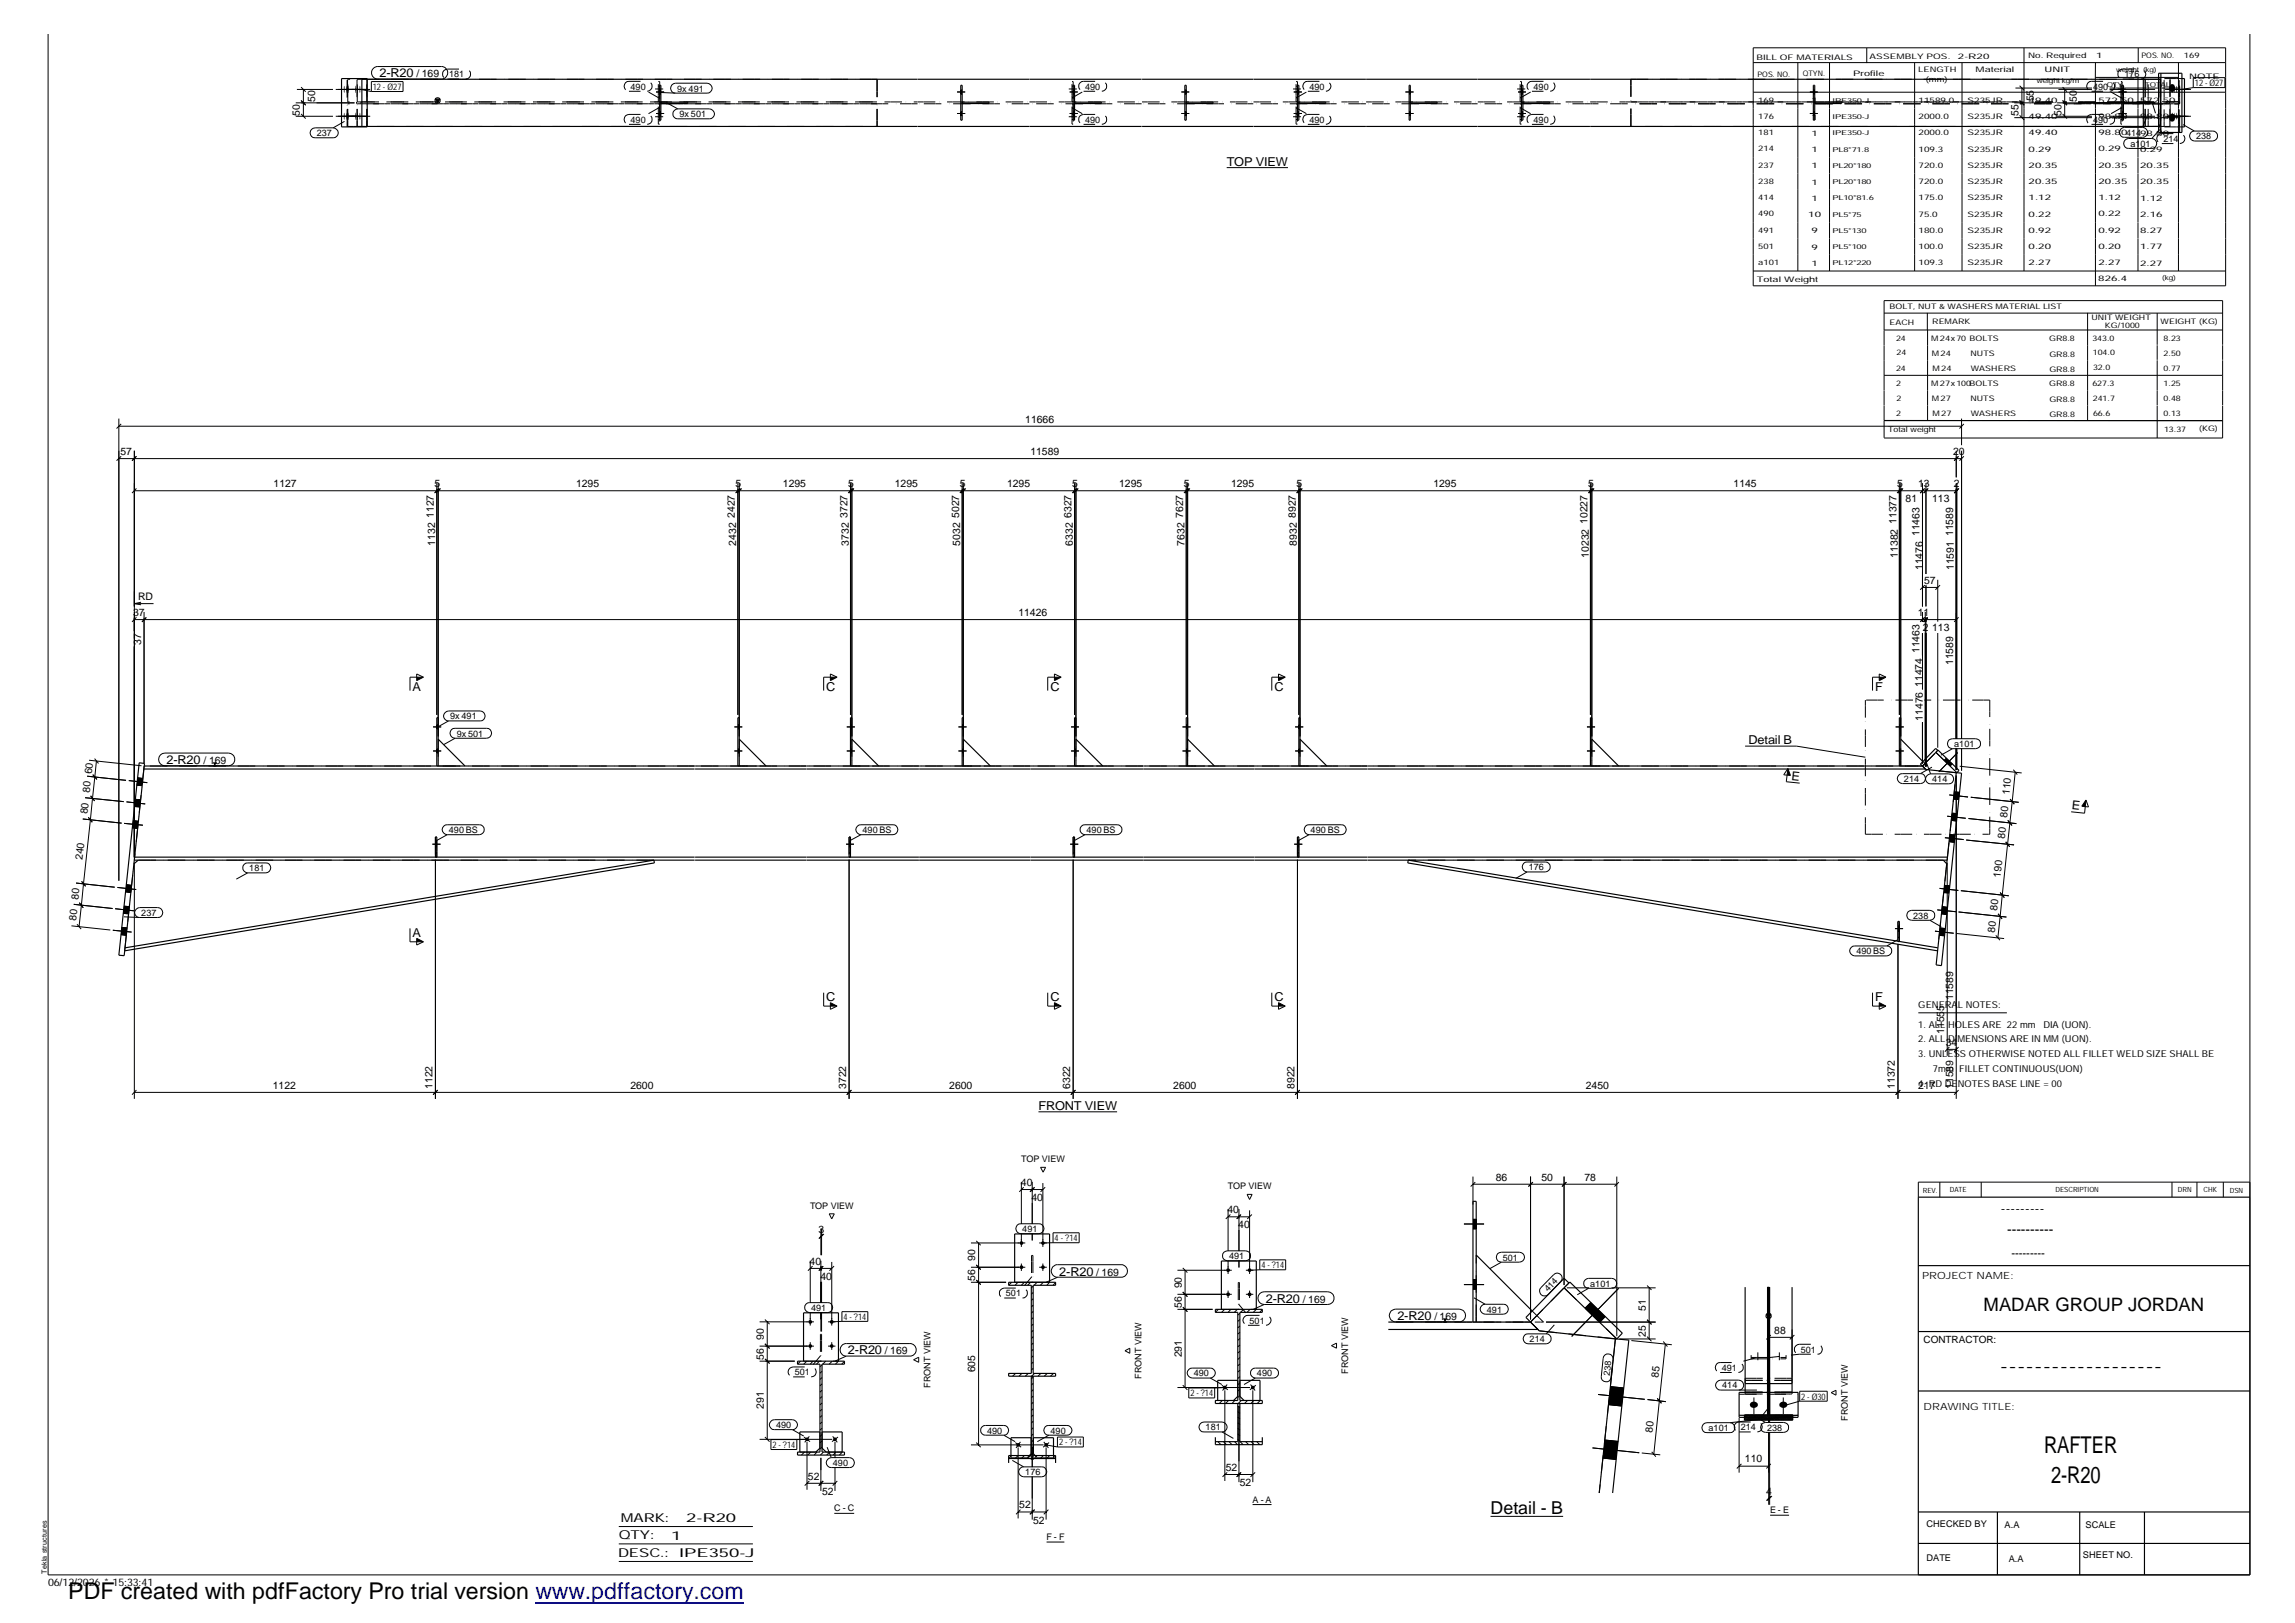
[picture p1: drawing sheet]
<svg xmlns="http://www.w3.org/2000/svg" width="420mm" height="297mm" viewBox="0 0 420 297" stroke-linecap="round" stroke-linejoin="round" font-family="sans-serif">
<defs><g id="words">
<g font-size="4.2">
<text x="374.2" y="265.9">RAFTER</text>
<text x="375.5" y="271.4">2-R20</text>
<text x="12.5" y="292.7">PDF created with pdfFactory Pro trial version www.pdffactory.com</text>
</g>
<text font-size="3.4" x="363.1" y="239.9">MADAR GROUP JORDAN</text>
<text font-size="3.3" x="272.9" y="277.1">Detail - B</text>
<g font-size="2.5">
<text x="366.3" y="222.1">---------</text>
<text x="367.5" y="225.9">----------</text>
<text x="366.1" y="250.9">-------------------</text>
</g>
<g font-size="2.2">
<text x="69.5" y="14.2">2-R20</text>
<text x="224.6" y="30.3">TOP VIEW</text>
<text x="75.5" y="126.5">A</text>
<text x="151.3" y="126.5">C</text>
<text x="192.3" y="126.5">C</text>
<text x="233.3" y="126.5">C</text>
<text x="343.3" y="126.5">F</text>
<text x="320.1" y="136.1">Detail B</text>
<text x="30.5" y="139.9">2-R20</text>
<text x="327.9" y="142.7" transform="rotate(6 327.9 142.7)">E</text>
<text x="379.3" y="148.1" transform="rotate(6 379.3 148.1)">E</text>
<text x="75.5" y="171.5">A</text>
<text x="151.3" y="183.2">C</text>
<text x="192.3" y="183.2">C</text>
<text x="233.3" y="183.2">C</text>
<text x="343.3" y="183.2">F</text>
<text x="190.1" y="203.1">FRONT VIEW</text>
<text x="193.9" y="233.5">2-R20</text>
<text x="231.7" y="238.4">2-R20</text>
<text x="255.8" y="241.6">2-R20</text>
<text x="155.2" y="247.9">2-R20</text>
<text x="113.3" y="281.8">QTY:</text>
<text x="113.7" y="278.6">MARK:</text>
<text x="122.9" y="281.8">1</text>
<text x="125.6" y="278.6">2-R20</text>
<text x="113.2" y="285">DESC.:</text>
<text x="124.3" y="284.9">IPE350-J</text>
</g>
<text font-size="2.1" x="368.3" y="230.1">---------</text>
<g font-size="1.9">
<text x="76.2" y="14.2">/ 169</text>
<text x="54.9" y="21.2" transform="rotate(-90 54.9 21.2)">50</text>
<text x="57.7" y="18.7" transform="rotate(-90 57.7 18.7)">50</text>
<text x="369.5" y="21.3" transform="rotate(-90 369.5 21.3)">55</text>
<text x="372.3" y="18.6" transform="rotate(-90 372.3 18.6)">55</text>
<text x="377.4" y="21.2" transform="rotate(-90 377.4 21.2)">50</text>
<text x="380.2" y="18.7" transform="rotate(-90 380.2 18.7)">50</text>
<text x="187.7" y="77.3">11666</text>
<text x="22.1" y="83.3">57</text>
<text x="188.6" y="83.3">11589</text>
<text x="357.5" y="83.3">20</text>
<text x="50.1" y="89.1">1127</text>
<text x="79.5" y="89.1">5</text>
<text x="105.5" y="89.1">1295</text>
<text x="134.7" y="89.1">5</text>
<text x="143.3" y="89.1">1295</text>
<text x="155.3" y="89.1">5</text>
<text x="163.8" y="89.1">1295</text>
<text x="175.7" y="89.1">5</text>
<text x="184.4" y="89.1">1295</text>
<text x="196.3" y="89.1">5</text>
<text x="204.9" y="89.1">1295</text>
<text x="216.7" y="89.1">5</text>
<text x="225.4" y="89.1">1295</text>
<text x="237.4" y="89.1">5</text>
<text x="262.4" y="89.1">1295</text>
<text x="290.7" y="89.1">5</text>
<text x="317.4" y="89.1">1145</text>
<text x="347.3" y="89.1">5</text>
<text x="351.2" y="89.1">13</text>
<text x="357.7" y="89.1">2</text>
<text x="79.4" y="94.8" transform="rotate(-90 79.4 94.8)">1127</text>
<text x="134.5" y="94.8" transform="rotate(-90 134.5 94.8)">2427</text>
<text x="155.2" y="94.8" transform="rotate(-90 155.2 94.8)">3727</text>
<text x="175.6" y="94.8" transform="rotate(-90 175.6 94.8)">5027</text>
<text x="196.2" y="94.8" transform="rotate(-90 196.2 94.8)">6327</text>
<text x="216.6" y="94.8" transform="rotate(-90 216.6 94.8)">7627</text>
<text x="237.2" y="94.8" transform="rotate(-90 237.2 94.8)">8927</text>
<text x="290.7" y="95.9" transform="rotate(-90 290.7 95.9)">10227</text>
<text x="347.2" y="95.9" transform="rotate(-90 347.2 95.9)">11377</text>
<text x="348.9" y="91.9">81</text>
<text x="353.7" y="91.9">113</text>
<text x="79.7" y="99.9" transform="rotate(-90 79.7 99.9)">1132</text>
<text x="134.8" y="99.9" transform="rotate(-90 134.8 99.9)">2432</text>
<text x="155.4" y="99.9" transform="rotate(-90 155.4 99.9)">3732</text>
<text x="175.8" y="99.9" transform="rotate(-90 175.8 99.9)">5032</text>
<text x="196.4" y="99.9" transform="rotate(-90 196.4 99.9)">6332</text>
<text x="216.9" y="99.9" transform="rotate(-90 216.9 99.9)">7632</text>
<text x="237.4" y="99.9" transform="rotate(-90 237.4 99.9)">8932</text>
<text x="351.4" y="98.1" transform="rotate(-90 351.4 98.1)">11463</text>
<text x="357.6" y="98.1" transform="rotate(-90 357.6 98.1)">11589</text>
<text x="290.9" y="102.1" transform="rotate(-90 290.9 102.1)">10232</text>
<text x="347.4" y="102.1" transform="rotate(-90 347.4 102.1)">11382</text>
<text x="352" y="104.3" transform="rotate(-90 352 104.3)">11476</text>
<text x="352.3" y="106.8">57</text>
<text x="357.7" y="104.3" transform="rotate(-90 357.7 104.3)">11591</text>
<text x="24.4" y="112.8">37</text>
<text x="25.3" y="109.9">RD</text>
<text x="186.4" y="112.8">11426</text>
<text x="351.1" y="112.8">11</text>
<text x="25.9" y="118" transform="rotate(-90 25.9 118)">37</text>
<text x="351.4" y="119.5" transform="rotate(-90 351.4 119.5)">11463</text>
<text x="352" y="115.6">2</text>
<text x="353.7" y="115.6">113</text>
<text x="352" y="125.7" transform="rotate(-90 352 125.7)">11474</text>
<text x="357.6" y="121.7" transform="rotate(-90 357.6 121.7)">11589</text>
<text x="352" y="131.9" transform="rotate(-90 352 131.9)">11476</text>
<text x="16.8" y="141.7" transform="rotate(-84 16.8 141.7)">60</text>
<text x="37.3" y="139.9">/ 169</text>
<text x="16" y="149" transform="rotate(-84 16 149)">80</text>
<text x="16.4" y="145.1" transform="rotate(-84 16.4 145.1)">80</text>
<text x="367.5" y="149.6" transform="rotate(-84 367.5 149.6)">80</text>
<text x="367.9" y="145.5" transform="rotate(-84 367.9 145.5)">110</text>
<text x="367" y="153.5" transform="rotate(-84 367 153.5)">80</text>
<text x="15.1" y="157.4" transform="rotate(-84 15.1 157.4)">240</text>
<text x="366.3" y="160.7" transform="rotate(-84 366.3 160.7)">190</text>
<text x="14.4" y="164.7" transform="rotate(-84 14.4 164.7)">80</text>
<text x="365.6" y="166.7" transform="rotate(-84 365.6 166.7)">80</text>
<text x="14" y="168.6" transform="rotate(-84 14 168.6)">80</text>
<text x="365.2" y="170.7" transform="rotate(-84 365.2 170.7)">80</text>
<text x="357.6" y="183" transform="rotate(-90 357.6 183)">11589</text>
<text x="355.9" y="189.2" transform="rotate(-90 355.9 189.2)">11555</text>
<text x="356.2" y="191.4">34</text>
<text x="50" y="199.2">1122</text>
<text x="79.2" y="199.3" transform="rotate(-90 79.2 199.3)">1122</text>
<text x="115.4" y="199.2">2600</text>
<text x="154.9" y="199.3" transform="rotate(-90 154.9 199.3)">3722</text>
<text x="173.8" y="199.2">2600</text>
<text x="195.9" y="199.3" transform="rotate(-90 195.9 199.3)">6322</text>
<text x="214.8" y="199.2">2600</text>
<text x="237" y="199.3" transform="rotate(-90 237 199.3)">8922</text>
<text x="290.3" y="199.2">2450</text>
<text x="346.9" y="199.3" transform="rotate(-90 346.9 199.3)">11372</text>
<text x="351.2" y="199.2">217</text>
<text x="357.6" y="199.3" transform="rotate(-90 357.6 199.3)">11589</text>
<text x="186.9" y="217.1">40</text>
<text x="188.8" y="219.9">40</text>
<text x="273.9" y="216.1">86</text>
<text x="282.2" y="216.1">50</text>
<text x="290.1" y="216.1">78</text>
<text x="149.8" y="225.6">3</text>
<text x="224.7" y="222">40</text>
<text x="226.7" y="224.8">40</text>
<text x="148.2" y="231.5">40</text>
<text x="178.5" y="230.8" transform="rotate(-90 178.5 230.8)">90</text>
<text x="200.7" y="233.5">/ 169</text>
<text x="150.2" y="234.3">40</text>
<text x="178.5" y="234.4" transform="rotate(-90 178.5 234.4)">56</text>
<text x="216.4" y="239.4" transform="rotate(-90 216.4 239.4)">56</text>
<text x="216.4" y="235.8" transform="rotate(-90 216.4 235.8)">90</text>
<text x="238.5" y="238.4">/ 169</text>
<text x="301.3" y="239.9" transform="rotate(-90 301.3 239.9)">51</text>
<text x="139.9" y="245.2" transform="rotate(-90 139.9 245.2)">90</text>
<text x="262.6" y="241.6">/ 169</text>
<text x="301.3" y="244.6" transform="rotate(-90 301.3 244.6)">25</text>
<text x="324.8" y="244.1">88</text>
<text x="139.9" y="248.8" transform="rotate(-90 139.9 248.8)">56</text>
<text x="162" y="247.9">/ 169</text>
<text x="178.5" y="251.2" transform="rotate(-90 178.5 251.2)">605</text>
<text x="216.4" y="248.4" transform="rotate(-90 216.4 248.4)">291</text>
<text x="139.9" y="257.9" transform="rotate(-90 139.9 257.9)">291</text>
<text x="303.6" y="252.2" transform="rotate(-84 303.6 252.2)">85</text>
<text x="302.6" y="262.2" transform="rotate(-84 302.6 262.2)">80</text>
<text x="224.4" y="269.2">52</text>
<text x="319.4" y="267.7">110</text>
<text x="147.9" y="270.8">52</text>
<text x="150.5" y="273.6">52</text>
<text x="227" y="272">52</text>
<text x="323.3" y="273.6">4</text>
<text x="186.6" y="276">52</text>
<text x="189.1" y="278.8">52</text>
<text x="8.8" y="290.2">06/12/2026 * 15:33:41</text>
</g>
<g font-size="1.8">
<text x="351.9" y="234.1">PROJECT NAME:</text>
<text x="352.2" y="245.8">CONTRACTOR:</text>
<text x="352.2" y="258.1">DRAWING TITLE:</text>
</g>
<g font-size="1.7">
<text x="68.2" y="16.5">12- Ø27</text>
<text x="82.2" y="14.2">181</text>
<text x="115.4" y="16.4">490</text>
<text x="124" y="16.7">9x 491</text>
<text x="198.7" y="16.4">490</text>
<text x="239.7" y="16.4">490</text>
<text x="280.8" y="16.4">490</text>
<text x="383.2" y="16.4">490</text>
<text x="388.9" y="14.2">176</text>
<text x="401.8" y="15.7">12- Ø27</text>
<text x="115.4" y="22.5">490</text>
<text x="124.4" y="21.4">9x 501</text>
<text x="198.7" y="22.5">490</text>
<text x="239.7" y="22.5">490</text>
<text x="280.8" y="22.5">490</text>
<text x="383.2" y="22.5">490</text>
<text x="58" y="24.9">237</text>
<text x="389.3" y="24.8">414</text>
<text x="390" y="26.9">a101</text>
<text x="396.1" y="26">214</text>
<text x="402" y="25.5">238</text>
<text x="82.4" y="131.6">9x 491</text>
<text x="83.6" y="134.8">9x 501</text>
<text x="357.8" y="136.7">a101</text>
<text x="348.6" y="143.1">214</text>
<text x="353.7" y="143.2">414</text>
<text x="82.2" y="152.5">490 BS</text>
<text x="157.9" y="152.5">490 BS</text>
<text x="198.9" y="152.5">490 BS</text>
<text x="239.9" y="152.5">490 BS</text>
<text x="45.6" y="159.5">181</text>
<text x="279.9" y="159.3">176</text>
<text x="25.9" y="167.6">237</text>
<text x="350.3" y="168.1">238</text>
<text x="339.9" y="174.7">490 BS</text>
<text x="351.2" y="184.6">GENERA</text>
<text x="358.4" y="184.6">L NOTES:</text>
<text x="351.2" y="190.8">2. ALL</text>
<text x="351.2" y="188.1">1. ALL</text>
<text x="356.7" y="190.8">DI</text>
<text x="356.7" y="188.1">HOLES ARE 22 mm</text>
<text x="358.4" y="190.8">MENSIONS ARE IN MM(UON).</text>
<text x="374.1" y="188.1">DIA (UON).</text>
<text x="351.2" y="193.5">3. UNLESS OTHERWISE NOTED ALL FILLET WELD SIZE SHALL BE</text>
<text x="353.9" y="196.2">7mm</text>
<text x="358.7" y="196.2">FILLET CONTINUOUS(UON)</text>
<text x="351.2" y="198.9">4. RD DENOTES BASE LINE = 00</text>
<text x="186.9" y="212.7">TOP VIEW</text>
<text x="148.3" y="221.2">TOP VIEW</text>
<text x="224.8" y="217.7">TOP VIEW</text>
<text x="187.2" y="225.5">491</text>
<text x="193.1" y="227.1">4- ?14</text>
<text x="225" y="230.4">491</text>
<text x="230.9" y="232.1">4- ?14</text>
<text x="275.1" y="230.7">501</text>
<text x="148.5" y="239.9">491</text>
<text x="184.1" y="237.3">501</text>
<text x="283.4" y="236.5" transform="rotate(-46 283.4 236.5)">414</text>
<text x="291.1" y="235.5">a101</text>
<text x="154.4" y="241.6">4- ?14</text>
<text x="228.8" y="242.3">501</text>
<text x="272.2" y="240.2">491</text>
<text x="280" y="245.6">214</text>
<text x="145.5" y="251.7">501</text>
<text x="218.6" y="251.9">490</text>
<text x="230.1" y="251.9">490</text>
<text x="246.8" y="251.4" transform="rotate(-90 246.8 251.4)">FRONT VIEW</text>
<text x="294.7" y="251.7" transform="rotate(-84 294.7 251.7)">238</text>
<text x="315.2" y="250.9">491</text>
<text x="329.7" y="247.6">501</text>
<text x="170.3" y="254" transform="rotate(-90 170.3 254)">FRONT VIEW</text>
<text x="209" y="252.4" transform="rotate(-90 209 252.4)">FRONT VIEW</text>
<text x="217.9" y="255.6">2- ?14</text>
<text x="315.3" y="254.1">414</text>
<text x="329.8" y="256.1">2- Ø30</text>
<text x="142.1" y="261.4">490</text>
<text x="180.7" y="262.4">490</text>
<text x="192.3" y="262.4">490</text>
<text x="220.7" y="261.8">181</text>
<text x="312.8" y="261.9">a101</text>
<text x="318.7" y="261.8">214</text>
<text x="323.5" y="261.9">238</text>
<text x="338.3" y="260" transform="rotate(-90 338.3 260)">FRONT VIEW</text>
<text x="141.4" y="265">2- ?14</text>
<text x="152.5" y="268.3">490</text>
<text x="187.7" y="270">176</text>
<text x="193.9" y="264.5">2- ?14</text>
<text x="229.3" y="275">A - A</text>
<text x="152.7" y="276.6">C - C</text>
<text x="191.6" y="281.8">F - F</text>
<text x="324.1" y="276.9">E - E</text>
<text x="352.7" y="279.5">CHECKED BY</text>
<text x="367" y="279.6">A.A</text>
<text x="381.8" y="279.7">SCALE</text>
<text x="352.7" y="285.7">DATE</text>
<text x="367.7" y="285.9">A.A</text>
<text x="381.3" y="285.1">SHEET NO.</text>
</g>
<g font-size="1.4">
<text x="321.6" y="10.9">BILL OF MATERIALS</text>
<text x="342.3" y="10.7">ASSEMBLY POS.</text>
<text x="358.4" y="10.7">2-R20</text>
<text x="371.3" y="10.6">No. Required</text>
<text x="383.8" y="10.6">1</text>
<text x="392" y="10.6">POS. NO.</text>
<text x="399.8" y="10.7">169</text>
<text x="321.7" y="14">POS. NO.</text>
<text x="330" y="14">QTYN.</text>
<text x="339.3" y="13.8">Profile</text>
<text x="351.2" y="13.2">LENGTH</text>
<text x="352.6" y="15">(mm)</text>
<text x="361.7" y="13.2">Material</text>
<text x="374.3" y="13.2">UNIT</text>
<text x="400.8" y="14.4">NOTE</text>
<text x="321.9" y="18.8">169</text>
<text x="321.9" y="21.7">176</text>
<text x="331.6" y="18.9">1</text>
<text x="331.6" y="21.9">1</text>
<text x="351.2" y="18.8">11589.0</text>
<text x="351.2" y="21.8">2000.0</text>
<text x="360.2" y="18.8">S235JR</text>
<text x="360.2" y="21.8">S235JR</text>
<text x="371.4" y="18.9">49.40</text>
<text x="371.4" y="21.8">49.40</text>
<text x="384.2" y="18.8">572.50</text>
<text x="384.2" y="21.8">98.80</text>
<text x="391.8" y="18.9">572</text>
<text x="391.8" y="21.8">98.80</text>
<text x="395.4" y="18.9">.</text>
<text x="395.9" y="18.9">50</text>
<text x="321.9" y="24.8">181</text>
<text x="321.9" y="27.7">214</text>
<text x="331.6" y="24.8">1</text>
<text x="331.6" y="27.8">1</text>
<text x="351.2" y="24.8">2000.0</text>
<text x="351.2" y="27.8">109.3</text>
<text x="360.2" y="24.8">S235JR</text>
<text x="360.2" y="27.8">S235JR</text>
<text x="371.4" y="24.8">49.40</text>
<text x="371.4" y="27.8">0.29</text>
<text x="384.2" y="24.8">98.80</text>
<text x="384.2" y="27.7">0.29</text>
<text x="391.8" y="24.8">98.80</text>
<text x="391.8" y="27.8">0.29</text>
<text x="321.9" y="30.7">237</text>
<text x="321.9" y="33.6">238</text>
<text x="331.6" y="30.8">1</text>
<text x="331.6" y="33.8">1</text>
<text x="351.2" y="30.7">720.0</text>
<text x="351.2" y="33.7">720.0</text>
<text x="360.2" y="30.7">S235JR</text>
<text x="360.2" y="33.7">S235JR</text>
<text x="371.4" y="30.8">20.35</text>
<text x="371.4" y="33.7">20.35</text>
<text x="384.2" y="30.7">20.35</text>
<text x="384.2" y="33.7">20.35</text>
<text x="391.8" y="30.8">20.35</text>
<text x="391.8" y="33.7">20.35</text>
<text x="321.9" y="36.6">414</text>
<text x="321.9" y="39.6">490</text>
<text x="331" y="39.7">10</text>
<text x="331.6" y="36.7">1</text>
<text x="351.2" y="36.7">175.0</text>
<text x="351.2" y="39.7">75.0</text>
<text x="360.2" y="36.6">S235JR</text>
<text x="360.2" y="39.7">S235JR</text>
<text x="371.4" y="36.7">1.12</text>
<text x="371.4" y="39.7">0.22</text>
<text x="384.2" y="36.6">1.12</text>
<text x="384.2" y="39.6">0.22</text>
<text x="391.8" y="36.7">1.12</text>
<text x="391.8" y="39.7">2.16</text>
<text x="321.9" y="42.6">491</text>
<text x="321.9" y="45.5">501</text>
<text x="331.6" y="42.7">9</text>
<text x="331.6" y="45.7">9</text>
<text x="351.2" y="42.6">180.0</text>
<text x="351.2" y="45.6">100.0</text>
<text x="360.2" y="42.6">S235JR</text>
<text x="360.2" y="45.6">S235JR</text>
<text x="371.4" y="42.7">0.92</text>
<text x="371.4" y="45.6">0.20</text>
<text x="384.2" y="42.6">0.92</text>
<text x="384.2" y="45.6">0.20</text>
<text x="391.8" y="42.7">8.27</text>
<text x="391.8" y="45.6">1.77</text>
<text x="321.6" y="51.5">Total Weight</text>
<text x="321.9" y="48.5">a101</text>
<text x="331.6" y="48.6">1</text>
<text x="351.2" y="48.6">109.3</text>
<text x="360.2" y="48.5">S235JR</text>
<text x="371.4" y="48.6">2.27</text>
<text x="384.1" y="51.5">826.4</text>
<text x="384.2" y="48.5">2.27</text>
<text x="391.8" y="48.6">2.27</text>
<text x="345.9" y="59.4">EACH</text>
<text x="345.9" y="56.5">BOLT, NUT &amp; WASHERS MATERIAL LIST</text>
<text x="353.7" y="59.4">REMARK</text>
<text x="382.9" y="58.6">UNIT WEIGHT</text>
<text x="395.6" y="59.3">WEIGHT (KG)</text>
<text x="347.1" y="62.3">24</text>
<text x="347.2" y="65">24</text>
<text x="353.5" y="62.4">M24x70 BOLTS</text>
<text x="353.7" y="65.1">M24</text>
<text x="360.7" y="65.1">NUTS</text>
<text x="375.2" y="62.5">GR8.8</text>
<text x="375.2" y="65.3">GR8.8</text>
<text x="383.1" y="62.4">343.0</text>
<text x="383.2" y="65.1">104.0</text>
<text x="385.4" y="60.1">KG/1000</text>
<text x="396.1" y="62.3">8.23</text>
<text x="396.1" y="65.1">2.50</text>
<text x="347.1" y="67.9">24</text>
<text x="347.1" y="70.6">2</text>
<text x="353.5" y="70.7">M27x100BOLTS</text>
<text x="353.8" y="67.9">M24</text>
<text x="360.8" y="67.9">WASHERS</text>
<text x="375.2" y="70.7">GR8.8</text>
<text x="375.2" y="68">GR8.8</text>
<text x="383.1" y="70.7">627.3</text>
<text x="383.2" y="67.8">32.0</text>
<text x="396.1" y="67.9">0.77</text>
<text x="396.1" y="70.6">1.25</text>
<text x="347.1" y="76.2">2</text>
<text x="347.2" y="73.3">2</text>
<text x="353.7" y="73.4">M27</text>
<text x="353.8" y="76.2">M27</text>
<text x="360.7" y="73.4">NUTS</text>
<text x="360.8" y="76.2">WASHERS</text>
<text x="375.2" y="73.6">GR8.8</text>
<text x="375.2" y="76.3">GR8.8</text>
<text x="383.2" y="73.3">241.7</text>
<text x="383.2" y="76.1">66.6</text>
<text x="396.1" y="73.4">0.48</text>
<text x="396.1" y="76.1">0.13</text>
<text x="345.7" y="79.1">Total weight</text>
<text x="396.2" y="79">13.37</text>
<text x="402.6" y="78.9">(KG)</text>
</g>
<g font-size="1.3">
<text x="352" y="218.3">REV.</text>
<text x="357" y="218.2">DATE</text>
<text x="376.3" y="218.2">DESCRIPTION</text>
<text x="398.7" y="218.2">DRN</text>
<text x="403.4" y="218.2">CHK</text>
<text x="408.2" y="218.3">DSN</text>
<text x="8.6" y="288" transform="rotate(-90 8.6 288)">Tekla structures</text>
</g>
<g font-size="1.2">
<text x="372.9" y="15.2">weight kg/m</text>
<text x="385.7" y="15.9">QTY.</text>
<text x="387.4" y="13.2">weight (kg)</text>
<text x="392.7" y="15.9">T</text>
<text x="393.6" y="15.9">OTAL</text>
<text x="335.5" y="18.8">IPE350-J</text>
<text x="335.5" y="21.8">IPE350-J</text>
<text x="335.5" y="24.8">IPE350-J</text>
<text x="335.5" y="27.8">PL8*71.8</text>
<text x="335.5" y="30.7">PL20*180</text>
<text x="335.5" y="33.7">PL20*180</text>
<text x="335.5" y="36.7">PL10*81.6</text>
<text x="335.5" y="39.7">PL5*75</text>
<text x="335.5" y="42.6">PL5*130</text>
<text x="335.5" y="45.6">PL5*100</text>
<text x="335.5" y="48.6">PL12*220</text>
<text x="395.9" y="51.3">(kg)</text>
</g>
</g></defs>
<g fill="none" stroke="#000" stroke-width=".18">
<path d="M54.1 18.8h10.8M54.4 16.4h6.6M55.1 18.4l.9 .8M55.1 15.9l.9 .9M55.5 16.4v4.9M61.5 16.4h6.3M66.1 16.4l1.9 .3M68 14.9h5.8v1.8h-5.8zM68.4 12.5l.6-.3h11.8a1.14 1.14 0 0 1 1.2 1.1 1.14 1.14 0 0 1-1.2 1.2h-11.6a1.13 1.13 0 0 1-1.1-.7 1.13 1.13 0 0 1 .3-1.3zM120.1 16.8h1.5M120.8 16.5h.2M120.8 17.2h.2"/>
<path d="M120.8 16.9l2.9 .1M122 18.8l2.1 1.1M123 15.5l.7-.3h5.8a.91 .91 0 0 1 .9 .9 .91 .91 0 0 1-.9 .9h-5.8a.91 .91 0 0 1-.9-.5 .91 .91 0 0 1 .2-1zM175.2 16.8h1.5M175.9 16.5h.2M175.9 17.2h.2M195.8 16.8h1.5M196.5 16.5h.2M196.5 17.2h.2M216.3 16.8h1.4M216.9 16.5h.3M216.9 17.2h.3"/>
<path d="M236.9 16.8h1.4M237.5 16.5h.3M237.5 17.2h.3M257.3 16.8h1.5M258 16.5h.2M258 17.2h.2M277.9 16.8h1.5M278.6 16.5h.2M278.6 17.2h.2M321 8.7h86.5v43.6h-86.5zM321 11.5h86.5M321 16.9h86.5"/>
<path d="M329.1 11.5v38.1M331.3 16.8h1.5M332 16.5h.2M332 17.2h.2M334.9 11.5v38.1M341.8 8.8v2.7M350.5 11.5v38.1M359.2 11.5v38.1M368.8 18.8h6.8M369 16.1h14M369.7 18.4l.9 .8M369.7 15.7l.9 .8"/>
<path d="M370.2 16.1v5.4M370.5 8.7v40.9M376.6 18.8h17.9M376.9 16.4h6.1M377.6 18.4l.8 .8M377.6 15.9l.8 .9M378 16.4v4.9M383.6 11.5v5.4M383.6 14.2h15.3M383.6 16.9v35.4M386.2 16.4h8.3M386.2 16.1h9.1"/>
<path d="M387.9 16.8h1.4M388.5 16.5h.2M388.5 17.2h.2M391.4 14.2v35.4M391.5 8.8v2.7M395.7 16.1h3.5M396.8 16.4h4.3M398.8 11.5v38.1M401.5 14.2h5.8v1.8h-5.8zM401.5 16l-2.1 .4M411.9 6.3v281.9h-403.1v-281.9M54.1 21.3h6.9"/>
<path d="M55.1 20.9l.9 .8M57 23.7l.7-.3h3.3a.91 .91 0 0 1 .9 .9 .91 .91 0 0 1-.9 .9h-3.3a.91 .91 0 0 1-.8-.5 .91 .91 0 0 1 .1-1zM61.5 21.3h6.3M63.1 22.2l-2.1 1.2M120.1 20.8h1.5M120.8 20.4h.2M120.8 21.2h.2M123.4 20.2l.7-.3h5.8a.91 .91 0 0 1 .9 .9 .91 .91 0 0 1-.9 .9h-5.8a.88 .88 0 0 1-.9-.5 .88 .88 0 0 1 .2-1zM175.2 20.8h1.5M175.9 20.4h.2M175.9 21.2h.2M195.8 20.8h1.5"/>
<path d="M196.5 20.4h.2M196.5 21.2h.2M216.3 20.8h1.4M216.9 20.4h.3M216.9 21.2h.3M224.6 30.7h11.2M236.9 20.8h1.4M237.5 20.4h.3M237.5 21.2h.3M257.3 20.8h1.5M258 20.4h.2M258 21.2h.2"/>
<path d="M277.9 20.8h1.5M278.6 20.4h.2M278.6 21.2h.2M331.3 20.8h1.5M332 20.4h.2M332 21.2h.2M368.8 21.5h14.2M369.7 21.1l.9 .9M376.6 21.3h6.4M377.6 20.9l.8 .8M386.2 21.3h8.3M386.2 21.5h9.1"/>
<path d="M387.9 20.8h1.4M388.3 23.6l.7-.3h3.3a.91 .91 0 0 1 .9 .9 .91 .91 0 0 1-.9 .9h-3.3a.91 .91 0 0 1-.9-.5 .91 .91 0 0 1 .2-1zM388.5 20.4h.2M388.5 21.2h.2M389 25.6l.7-.3h4.3a.91 .91 0 0 1 .8 1 .91 .91 0 0 1-.8 .9h-4.3a.91 .91 0 0 1-.8-.6 .91 .91 0 0 1 .1-1zM393 21.4l-.7 1.9M395.4 23.7l-1.4 1.6M395.7 21.5h3.5M396.8 21.3h4.3M399.7 22.8l2 1.2M401.1 24.2l.6-.2h3.4a.91 .91 0 0 1 .9 .9 .91 .91 0 0 1-.9 .9h-3.4a.94 .94 0 0 1-.8-.6 .94 .94 0 0 1 .2-1zM321 49.6h86.5"/>
<path d="M344.9 57.3h62M352.8 57.3v3.1M382.2 57.3v19.7M394.9 57.3v5.8M21.8 78h337.3M21.8 76.6v84.6M22.2 77.6l-.9 .8M344.9 60.4h62M344.9 68.7h62M344.9 76.9l62 .1M352.9 60.4v16.6M359.1 76.6v4.9"/>
<path d="M359.5 77.6l-.8 .8M394.9 63.2v2.7M394.9 65.9v8.3M394.9 74.2v6M406.9 63.1v-8.1h-62v25.1M406.9 63.2v2.7M406.9 65.9v8.3M406.9 74.2v6h-62M21.8 83.9h337.3M22.2 83.5l-.9 .8M24.6 82.5v74.4M24.6 89.8h333.7"/>
<path d="M25 83.5l-.8 .8M25 89.4l-.8 .8M80 88.4v42.4M80.2 88.4v46.4M80.4 89.4l-.9 .8M80.6 89.4l-.8 .8M135.1 88.4v42.4M135.3 88.4v46.4M135.5 89.4l-.8 .8M135.8 89.4l-.9 .8M155.7 88.4v42.4M156 88.4v46.4"/>
<path d="M156 89.4l-.7 .8M156.1 89.4l-.7 .8M156.3 89.4l-.8 .8 .8-.8M176.1 88.4v42.4M176.4 88.4v46.4M176.5 89.4l-.8 .8M176.5 89.4l-.7 .8M176.8 89.4l-.8 .8 .7-.8M196.7 88.4v42.4M197 88.4v46.4M197.1 89.4l-.8 .8M197.4 89.4l-.8 .8"/>
<path d="M217.2 88.4v42.4M217.4 88.4v46.4M217.6 89.4l-.9 .8M217.8 89.4l-.8 .8 .8-.8M237.8 88.4v42.4M238 88.4v46.4M238.1 89.4l-.7 .8M238.2 89.4l-.8 .8M238.4 89.4l-.8 .8M291.2 88.4v42.4M291.4 88.4v46.4M291.5 89.4l-.7 .8"/>
<path d="M291.6 89.4l-.8 .8M291.8 89.4l-.8 .8M347.7 88.4v42.4M348 88.4v46.4M348.1 89.4l-.8 .8M348.4 89.4l-.8 .8 .7-.8M352 88.4v22.6M352.4 89.4l-.9 .8 .8-.8M352.6 88.4v16.7M353 89.4l-.8 .8 .7-.8M358.1 82.5v4.9M358.1 88.4v46.8"/>
<path d="M358.3 88.4v46.8M358.6 83.5l-.8 .8M358.6 89.4l-.8 .8 .7-.8M358.6 89.4l-.8 .8M359.1 82.5v52.7M359.5 83.5l-.8 .8M24.6 113.4h333.5M24.6 110.5l1.2 .2M24.6 110.5h3.5M25 113l-.8 .8M25.8 110.2l-1.2 .3M26.4 112v27.7"/>
<path d="M26.8 113l-.8 .8 .8-.7M352 107.5h2.8M352 112v1.8M352 115.9v10.2M352.4 107.1l-.9 .8M352.4 113l-.9 .8M352.5 112v28.2M352.6 107.1v3.9M352.6 113.1v27.2M352.8 113.1l-.7 .7M352.9 113l-.8 .8M352.9 113.1l-.7 .7"/>
<path d="M354.8 106.1v7.7M354.8 115.9v20.9M355.2 107.1l-.9 .8M358.6 113l-.8 .8M16.3 139.1l9.6 1.1M17.3 138.8l.7 .9M17.7 139.3l-3.2 30.3M29.4 138.2l.8-.4h11.6a1.16 1.16 0 0 1 1.2 1.2 1.16 1.16 0 0 1-1.2 1.2h-11.6a1.16 1.16 0 0 1-1.1-.8 1.16 1.16 0 0 1 .3-1.2zM76.3 123.3l1.2 .6-1.2 .7zM77.5 123.9h-2.4v2.5M79.3 137.4h1.5M79.3 133h1.5"/>
<path d="M80 137.1h.2M80 137.8h.2M80 132.7h.2M80 133.4h.2M81.5 130.4l.6-.3h5.8a.91 .91 0 0 1 .9 .9 .91 .91 0 0 1-.9 .9h-5.8a.88 .88 0 0 1-.8-.5 .88 .88 0 0 1 .2-1zM82.1 131.9l-2.1 1.2M82.6 133.5l.3-.2h.4h5.8a.91 .91 0 0 1 .9 .9 .91 .91 0 0 1-.9 .9h-5.8a.94 .94 0 0 1-.8-.6 .94 .94 0 0 1 .1-1zM83.3 135.1l-2.1 1.2M134.5 137.4h1.4M134.5 133h1.4M135.1 137.1h.2M135.1 137.8h.2"/>
<path d="M135.1 132.7h.2M135.1 133.4h.2M152 123.3l1.2 .6-1.2 .7zM153.2 123.9h-2.4v2.5M155 137.4h1.5M155 133h1.5M155.7 137.1h.3M155.7 137.8h.3M155.7 132.7h.3M155.7 133.4h.3M175.5 137.4h1.5M175.5 133h1.5"/>
<path d="M176.1 137.1h.3M176.1 137.8h.3M176.1 132.7h.3M176.1 133.4h.3M193 123.3l1.3 .6-1.3 .7zM194.3 123.9h-2.5v2.5M196.1 137.4h1.4M196.1 133h1.4M196.7 137.1h.3M196.7 137.8h.3M196.7 132.7h.3M196.7 133.4h.3"/>
<path d="M216.5 137.4h1.5M216.5 133h1.5M217.2 137.1h.2M217.2 137.8h.2M217.2 132.7h.2M217.2 133.4h.2M234.1 123.3l1.2 .6-1.2 .7zM235.3 123.9h-2.5v2.5M237.1 137.4h1.5M237.1 133h1.5M237.8 137.1h.2M237.8 137.8h.2"/>
<path d="M237.8 132.7h.2M237.8 133.4h.2M290.5 137.4h1.5M290.5 133h1.5M291.2 137.1h.2M291.2 137.8h.2M291.2 132.7h.2M291.2 133.4h.2M319.5 136.6h9.4l12.6 2M344 123.3l1.3 .6-1.3 .7zM345.3 123.9h-2.5v2.5M347 137.4h1.5"/>
<path d="M347 133h1.5M347.7 137.1h.3M347.7 137.8h.3M347.7 132.7h.3M347.7 133.4h.3M352 132.2v7.5M352.6 139.2l.8 2.4M356.4 138.8l-.5 .4M356.8 135.5l.7-.3h4.2a.91 .91 0 0 1 .9 .9 .91 .91 0 0 1-.9 .9h-4.2a.93 .93 0 0 1-.9-.5 .93 .93 0 0 1 .2-1zM357.4 139.8l-.4 .4M357.5 137l-2.2 1.2M358.1 137v3.9"/>
<path d="M358.3 137v4M358.4 137.7l-3.4 3.6M359.1 137v4M15.2 149.9l7.1 .8M15.6 146l7 .7M16 142.1l7.1 .7M16.2 149.6l.7 .9M16.6 145.7l.7 .9M17 141.8l.7 .8-.7-.8M22.7 150.7l3.5 .3M23.2 146.8l3.4 .3M23.6 142.9l3.4 .3"/>
<path d="M24.2 151.5l1 .1M24.3 150.2l1 .1M24.6 157.9v43.2M24.6 147.6l1 .1M24.8 146.3l.9 .1M25 143.7l1 .1M25.2 142.4l1 .1M44.7 158.2l.6-.3h3.4a.91 .91 0 0 1 .9 .9 .91 .91 0 0 1-.9 1h-3.4a.92 .92 0 0 1-.8-.6 .92 .92 0 0 1 .2-1zM45.3 159.8l-2 1.1M79.2 154.5h1.4M79.7 155h.3M79.7 154h.3"/>
<path d="M79.7 157.3v43.8M81.2 151.2l.7-.3h5.9a.91 .91 0 0 1 .8 1 .91 .91 0 0 1-.8 .9h-5.9a.92 .92 0 0 1-.9-.6 .92 .92 0 0 1 .2-1zM81.9 152.8l-2.1 1.1M154.9 154.5h1.4M155.4 155h.3M155.4 154h.3M155.4 157.3v43.8M157 151.2l.6-.3h5.9a.91 .91 0 0 1 .9 1 .91 .91 0 0 1-.9 .9h-5.9a.92 .92 0 0 1-.8-.6 .92 .92 0 0 1 .2-1zM157.6 152.8l-2.1 1.1M195.9 154.5h1.5M196.5 155h.2M196.5 154h.2"/>
<path d="M196.5 157.3v43.8M198 151.2l.6-.3h5.9a.91 .91 0 0 1 .9 1 .91 .91 0 0 1-.9 .9h-5.9a.92 .92 0 0 1-.8-.6 .92 .92 0 0 1 .2-1zM198.6 152.8l-2 1.1M236.9 154.5h1.5M237.5 155h.3M237.5 154h.3M237.5 157.3v43.8M239 151.2l.6-.3h5.9a.91 .91 0 0 1 1 1 .91 .91 0 0 1-1 .9h-5.9a.94 .94 0 0 1-.8-.6 .94 .94 0 0 1 .2-1zM239.6 152.8l-2 1.1M278.9 158l.7-.2h3.3a.91 .91 0 0 1 .9 .9 .91 .91 0 0 1-.9 .9h-3.3a.94 .94 0 0 1-.8-.6 .94 .94 0 0 1 .1-1zM279.6 159.6l-2.1 1.2M327.3 140.7l.5 1.2-1.2-.1z"/>
<path d="M327.3 140.7l-.3 2.4 2.5 .2M347.6 141.8l.7-.2h3.3a.91 .91 0 0 1 .9 .9 .91 .91 0 0 1-.9 .9h-3.3a.92 .92 0 0 1-.9-.6 .92 .92 0 0 1 .2-1zM352.8 141.9l.6-.3h3.3a.91 .91 0 0 1 1 .9 .91 .91 0 0 1-1 1h-3.3a.88 .88 0 0 1-.8-.6 .88 .88 0 0 1 .2-1zM353.7 140.4l-2.1 1.2M356.1 153.3l3.4 .4M356.5 149.4l3.4 .4M356.5 157.9v35.3M356.8 154l1 .2M356.9 145.5l3.4 .4M357 152.7l.9 .2M357.3 150.1l.9 .2M357.4 148.8l1 .1"/>
<path d="M357.6 146.2l1 .1M357.8 144.9l1 .1M358.1 141.9v59.2M358.8 140.2l11.3 1.3M360 153.7l8.7 .9M360.4 149.8l8.7 .9M360.8 145.9l8.8 .9M367.2 154.1l.7 .9M367.6 150.1l.7 1M368 146.2l.8 1M368.6 140.9l.7 .9M368.9 141.3l-3.1 30.3"/>
<path d="M381.9 146.4l.5 1.3-1.3-.1zM381.9 146.4l-.3 2.4-2.4-.2M13.1 169.4l7.1 .8M13.5 165.5l7.1 .8M13.9 161.6l7.1 .8M14.1 169.1l.8 .9M14.5 165.2l.7 .9M14.9 161.3l.8 .9M20.7 170.3l3.4 .3M21.1 166.3l3.4 .4M21.5 162.4l3.4 .4M22.1 171.1l1 .1"/>
<path d="M22.3 169.7l1 .1M22.6 167.2h.9M22.7 165.8l1 .1M22.7 167.8l2.9 .1M23 163.2l1 .2M23.1 161.9l1 .1M24.9 166.4l.7-.3h3.3a.91 .91 0 0 1 .9 .9 .91 .91 0 0 1-.9 .9h-3.3a.88 .88 0 0 1-.9-.5 .88 .88 0 0 1 .2-1zM75.1 169.9v2.5h2.4M76.3 171.7l1.2 .7-1.2 .6zM338.9 173.4l.7-.3h5.8a.91 .91 0 0 1 .9 .9 .91 .91 0 0 1-.9 .9h-5.8a.92 .92 0 0 1-.9-.5 .92 .92 0 0 1 .2-1zM346.9 170h1.5M347.5 170.4h.2"/>
<path d="M347.5 169.5h.2M347.5 172.8v28.3M347.5 171.9l-2.1 1.2M349.3 166.9l.7-.3h3.3a.91 .91 0 0 1 .9 .9 .91 .91 0 0 1-.9 .9h-3.3a.93 .93 0 0 1-.8-.6 .93 .93 0 0 1 .1-.9zM353.3 168.4l2.1 1.2M354.2 170.4l3.5 .4M354.7 166.5l3.4 .4M355 171.2l1 .1M355.1 162.6l3.4 .4M355.2 169.8l1 .2M355.4 167.2l1 .2M355.6 165.9l.9 .2"/>
<path d="M355.9 163.4h.9M356 162l1 .1M358.2 170.8l8.7 1M358.6 166.9l8.7 .9M359 163l8.7 .9M365.4 171.2l.7 .9M365.8 167.2l.7 1M366.2 163.4l.7 .9M24.6 199.9h333.5M25 199.5l-.8 .8M80.1 199.5l-.8 .8M150.8 181.7v2.4h2.4"/>
<path d="M152 183.5l1.2 .6-1.2 .6zM155.9 199.5l-.9 .8M191.8 181.7v2.4h2.5M193 183.5l1.3 .6-1.3 .6zM196.9 199.5l-.9 .8M232.8 181.7v2.4h2.5M234.1 183.5l1.2 .6-1.2 .6zM238 199.5l-.9 .8M342.8 181.7v2.4h2.5M344 183.5l1.3 .6-1.3 .6zM347.9 199.5l-.9 .8M351.2 185.4h16.2"/>
<path d="M356.5 192.1h1.6M356.9 191.6l-.8 .9M358.6 199.5l-.8 .8M358.6 191.6l-.8 .9M187 216.3v7.7M187 217.7h3.9M187.4 217.3l-.8 .8M189 216.3v7.7M189.4 217.4l-.8 .7M189.4 217.3l-.8 .8M190.1 203.5h14.4M190.5 213.6h.9l-.4 .9z"/>
<path d="M190.9 216.5v11.7M191.3 217.3l-.8 .8M228.3 218.6h.9l-.4 .9zM269.7 216.7h26.3M269.7 215.3v5.2M270.1 216.4l-.9 .8M280.2 215.3v26.2M280.6 216.4l-.8 .8M286.3 215.3v19.9M286.8 216.4l-.8 .8M296 215.3v29.2M296.4 216.4l-.8 .8"/>
<path d="M355.1 216.4v2.7M362.7 216.4v2.7M397.6 216.4v2.7M402.2 216.4v2.7M407 216.4v2.7M411.9 216.4h-60.7v2.7M147.6 238.7l.6-.3h3.4a.91 .91 0 0 1 .8 .9 .91 .91 0 0 1-.8 .9h-3.4a.92 .92 0 0 1-.8-.5 .92 .92 0 0 1 .2-1zM148.3 230.7v7.7M148.3 232.1h4M148.8 231.7l-.9 .9M150.3 226.3h.1M150.3 224.9v4.8"/>
<path d="M150.3 230.7v7.7M150.4 224.9v4.8M150.4 231.8v.7M150.4 234.6v3.8M150.7 225.8l-.8 .9M150.7 231.8l-.8 .8M150.8 225.8l-.8 .9M151.8 222.2h.9l-.4 .9zM152.3 231v11.6M152.7 231.7l-.9 .9M177.8 231.9h9.9M177.8 227.5h9.9"/>
<path d="M177.8 234.7h6.4M178.7 234.3l.8 .8M178.7 231.5l.8 .9M178.7 227.1l.8 .8M179.2 227.5v36.9M185.2 234.7l-.5 .5M186.2 224.2l.3-.2h.4h3.3a.91 .91 0 0 1 .9 .9 .91 .91 0 0 1-.9 .9h-3.3a.94 .94 0 0 1-.8-.6 .94 .94 0 0 1 .1-1zM186.4 234.7l-.6 .5M187 225.7v2.5M187 231.3v1.3M187.5 234.7l-.5 .5M188.7 234.7l-.6 .5"/>
<path d="M189 225.7v1.3M189.1 238.9l-.3 .3M189.1 237.7l-.3 .3M189.1 236.5l-.3 .4M189.1 235.4l-.3 .3M189.9 234.7l-.6 .5M190.2 231.9h1.4M190.2 227.5h1.4M190.9 231.3v1.3M191 234.7l-.5 .5M192.2 234.7l-.6 .5M192.8 231.8l.6-.3h11.8a1.14 1.14 0 0 1 1.2 1.1 1.14 1.14 0 0 1-1.2 1.2h-11.6a1.15 1.15 0 0 1-1-.7 1.15 1.15 0 0 1 .2-1.3z"/>
<path d="M192.8 225.6h4.8v1.8h-4.8zM192.8 227.4l-1.9 .1M193.3 234.7l-.5 .5M193.6 233.8l-2.1 .9M215.6 236.9h9.9M215.6 232.5h9.9M215.6 239.6h6.4M216.5 239.2l.9 .9M216.5 236.5l.9 .8M216.5 232.1l.9 .8M217 232.5v21.4M223.1 239.6l-.6 .6"/>
<path d="M224.1 229.2l.6-.3h3.3a.91 .91 0 0 1 .9 .9 .91 .91 0 0 1-.9 .9h-3.3a.91 .91 0 0 1-.8-.5 .91 .91 0 0 1 .2-1zM224.2 239.6l-.6 .6M224.8 221.3v7.7M224.8 230.7v2.5M224.8 236.2v1.4M224.8 222.7h4M225.3 222.3l-.9 .8M225.3 239.6l-.5 .6M226.5 239.6l-.5 .6M226.8 221.3v7.7M226.8 230.7v1.3M227.2 222.3l-.8 .8"/>
<path d="M227.7 239.6l-.6 .6M228.1 236.9h1.3M228.1 232.5h1.3M228.8 221.5v11.7M228.8 236.2v1.4M228.9 239.6l-.6 .6M229.2 222.3l-.9 .8M230 239.6l-.6 .6M230.6 236.8l.8-.4h11.7a1.16 1.16 0 0 1 1.1 1.2 1.16 1.16 0 0 1-1.1 1.1h-11.7a1.16 1.16 0 0 1-1-.7 1.16 1.16 0 0 1 .2-1.2zM230.6 230.6h4.8v1.8h-4.8zM230.6 232.4l-1.8 .1M231.1 239.7l-.5 .5"/>
<path d="M231.4 238.7l-2 1M254.7 239.9l.8-.3h11.6a1.16 1.16 0 0 1 1.2 1.2 1.16 1.16 0 0 1-1.2 1.1h-11.6a1.19 1.19 0 0 1-1-.7 1.19 1.19 0 0 1 .2-1.3zM268 235.1h3.7M268 224h3.7M269.7 234.2h.6M269.7 236h.6M269.7 223.2h.6M269.7 224.9h.6M269.8 237.5l2.1 1.2M271.3 239l.6-.3h3.3a.91 .91 0 0 1 .9 .9 .91 .91 0 0 1-.9 .9h-3.3a.92 .92 0 0 1-.8-.5 .92 .92 0 0 1 .2-1zM274.2 229.4l.7-.2h3.3a.91 .91 0 0 1 .9 .9 .91 .91 0 0 1-.9 .9h-3.3a.93 .93 0 0 1-.9-.6 .93 .93 0 0 1 .2-1zM274.9 231l-2.1 1.2"/>
<path d="M284.4 233.3a.9 .9 0 0 1 1.3 0 .9 .9 0 0 1 0 1.3l-2.3 2.3a.91 .91 0 0 1-1.3 0 .91 .91 0 0 1 0-1.2zM286.9 235.7h4M290.2 234.3l.6-.3h4.3a.91 .91 0 0 1 .9 .9 .91 .91 0 0 1-.9 .9h-4.3a.88 .88 0 0 1-.8-.6 .88 .88 0 0 1 .2-.9zM290.8 235.8l-2 1.2M291.3 238.4l-1.1 1M295 235.7h8.1M296.3 235.8l-8.6 8.8M301.5 235.3l.8 .8M301.9 235.7v9.4M323.6 239.6l.4-.3-.4 .3M323.6 236.2l.4-.4-.4 .4M323.7 235.6h-.1"/>
<path d="M323.7 235.6l-.1 .1M323.8 235.6l-.2 .1M323.8 235.6l-.2 .2M323.9 235.6l-.3 .3 .2-.2M324 240l-.4 .3M324 239.9l-.4 .4M324 239.8l-.4 .4M324 239.7l-.4 .4M324 239.6l-.4 .4M324 239.5l-.4 .4M324 239.4l-.4 .4M324 239.4l-.4 .3"/>
<path d="M324 239.3l-.4 .4M324 239.1l-.4 .4M324 239l-.4 .4M324 239l-.4 .3M324 238.9l-.4 .4M324 238.8l-.4 .4M324 238.7l-.4 .4M324 238.7l-.4 .3M324 238.5l-.4 .5M324 238.4l-.4 .4M324 238.4l-.4 .3M324 238.3l-.4 .4"/>
<path d="M324 238.3l-.4 .3M324 238.2l-.4 .4M324 238.2l-.4 .3M324 238.1l-.4 .3M324 238l-.4 .4M324 238l-.4 .3M324 237.9l-.4 .4M324 237.9l-.4 .3M324 237.8l-.4 .4M324 237.7l-.4 .4M324 237.7l-.4 .3M324 237.6l-.4 .4"/>
<path d="M324 237.5l-.4 .4M324 237.4l-.4 .4M324 237.3l-.4 .4M324 237.3l-.4 .3M324 237.2l-.4 .4M324 237.2l-.4 .3M324 237.1l-.4 .4M324 237.1l-.4 .3M324 237l-.4 .3M324 236.9l-.4 .4M324 236.9l-.4 .3M324 236.8l-.4 .4"/>
<path d="M324 236.8l-.4 .3M324 236.7l-.4 .4M324 236.6l-.4 .4M324 236.5l-.4 .4M324 236.5l-.4 .3M324 236.4l-.4 .4M324 236.3l-.4 .4M324 236.2l-.4 .4M324 236.2l-.4 .3M324 236.1l-.4 .4M324 236l-.4 .4 .4-.3M324 236l-.4 .3"/>
<path d="M324 235.9l-.4 .3M324 235.8l-.4 .3M324 235.7l-.4 .4M324 235.6l-.4 .4M324 235.6l-.4 .3M139.1 246.4h9.9M139.1 241.9h9.9M139.1 249.1h6.4M140 248.7l.9 .8-.8-.8M140 245.9l.9 .9M140 241.5l.9 .8M140.5 241.9v21.5"/>
<path d="M146.6 249.1l-.6 .6M147.7 249.1l-.5 .6M148.3 240.1v2.5M148.3 245.6v1.4M148.8 249.1l-.5 .6M150 249.1l-.5 .6M150.3 240.1v3.6M150.4 240.1v3.6M150.5 259.1l-.4 .3M150.5 257.9l-.4 .4M150.5 256.8l-.4 .3M150.5 255.6l-.4 .3"/>
<path d="M150.5 254.5l-.4 .3M150.5 253.3l-.4 .3M150.5 252.1l-.4 .4M150.5 251l-.4 .3M150.5 249.8l-.4 .3M151.2 249.1l-.6 .6M151.6 246.4h1.4M151.6 241.9h1.4M152.3 245.6v1.4M152.4 249.1l-.6 .6M153.5 249.1l-.5 .6M154.1 240.1h4.8v1.7h-4.8z"/>
<path d="M154.1 241.8l-1.8 .1M154.3 246.1l.4-.2h11.9a1.14 1.14 0 0 1 1.1 1.1 1.14 1.14 0 0 1-1.1 1.2h-11.7a1.15 1.15 0 0 1-1.1-.8 1.15 1.15 0 0 1 .5-1.3zM154.6 249.2l-.5 .5M154.9 248.2l-2 .9M167.3 248.9l.9-.5v.9zM184.8 251.4h-.1M185.9 251.4l-.5 .5M187.1 251.4l-.5 .5M188.3 251.4l-.6 .5M189.1 250.4l-.3 .4M189.1 249.3l-.3 .3M189.1 248.1l-.3 .4"/>
<path d="M189.1 247l-.3 .3M189.1 245.8l-.3 .4M189.1 244.6l-.3 .4M189.1 243.5l-.3 .3M189.1 242.3l-.3 .4M189.1 241.2l-.3 .3M189.1 240l-.3 .4M189.1 252l-.3 .4M189.1 253.2l-.3 .3M189.1 254.3l-.3 .4M189.1 255.5l-.3 .3M189.1 256.7l-.3 .3"/>
<path d="M189.1 257.8l-.3 .4M189.1 259l-.3 .3M189.4 251.4l-.6 .5M190.5 251.4l-.5 .5M191.7 251.4l-.5 .5M192.9 251.4l-.6 .5M206 247.2l.8-.5v1zM215.6 253.9h13.3M216.5 253.5l.9 .9M217.6 250.6l.7-.2h3.3a.91 .91 0 0 1 .9 .9 .91 .91 0 0 1-.9 .9h-3.3a.92 .92 0 0 1-.9-.6 .92 .92 0 0 1 .2-1zM217.6 254h4.8v1.8h-4.8zM221.6 252.2l2.1 1.2"/>
<path d="M222.6 256.3l-.1 .1M223.7 253.5l1.1 .9M223.8 256.3l-.6 .6M224.2 254.5v16.5M224.2 253.9l-1.8 .1M224.7 253.4l-.9 1.1M224.9 256.3l-.5 .6M226.1 256.3l-.5 .6M226.6 257.3l.4 .4M226.6 258.3l.4 .4M226.6 259.4l.4 .3M226.8 257.3v14"/>
<path d="M227 255.4l-.4 .4M227 254.2l-.4 .4M227 253.1l-.4 .3M227 252l-.4 .3M227 250.8l-.4 .3M227 249.6l-.4 .4M227 248.4l-.4 .4M227 247.3l-.4 .3M227 246.2l-.4 .3M227 245l-.4 .3M227 243.8l-.4 .4M227 242.7l-.4 .3"/>
<path d="M227 241.5l-.4 .3M227 240.4l-.4 .3M227.2 256.3l-.5 .6M228.4 256.3l-.6 .6M228.9 253.4l.9 1.1M229.2 250.6l.6-.2h3.4a.91 .91 0 0 1 .9 .9 .91 .91 0 0 1-.9 .9h-3.4a.92 .92 0 0 1-.8-.6 .92 .92 0 0 1 .2-1zM229.4 254.5v16.8M229.5 256.3l-.5 .6M229.8 252.2l-2 1.2M229.9 253.5l-1.1 .9M230.7 256.3l-.5 .6M243.8 246.3l.9-.5v.9z"/>
<path d="M279.1 244.4l.6-.3h3.4a.91 .91 0 0 1 .9 .9 .91 .91 0 0 1-.9 .9h-3.4a.94 .94 0 0 1-.8-.5 .94 .94 0 0 1 .2-1zM283 242h20.1M284.6 242.5l-1.5 1.6M292.6 255.2l8.5 .9M293.8 248a.91 .91 0 0 1 1-.1 .91 .91 0 0 1 .5 .9l-.4 3.3a.89 .89 0 0 1-.9 .8 .89 .89 0 0 1-.8-1l.3-3.3zM293.9 240.9l-1 1.1M294.5 257.1l2.4 .2M294.8 253.8l2.5 .2M296.5 245.1h6.6M298.7 245.3l7.4 .8M301.5 244.6l.8 .9M301.5 241.5l.8 .9"/>
<path d="M301.6 256.1l3.4 .4M303.4 255.9l.8 .9M304.5 245.5l.8 1M304.9 246l-2.1 20.2M318.3 254.4a.91 .91 0 0 0 .9-.9 .91 .91 0 0 0-.9-.9h-3.3a.91 .91 0 0 0-.9 .9 .91 .91 0 0 0 .9 .9h6.6M318.4 259.5v10M319.4 259l.9 .9M319.4 259.2l.8 .7M319.4 259.3l.6 .6M319.4 259.4l.5 .5M319.4 259.5l.3 .4M319.4 259.7l.2 .2"/>
<path d="M319.4 259.8l.1 .1M319.4 258.9l1 1M319.6 258.9l.9 1M319.7 258.9l1 1M319.8 258.9l1 1M320 258.9l1 1M320.1 258.9l1 1M320.3 258.9l.9 1M320.4 258.9l1 1M320.5 258.9l1 1M320.6 258.9l1 1M320.8 258.9l.9 1"/>
<path d="M320.9 258.9l1 1M321 258.9l1 1M321.1 255.8v3M321.1 258.9l1.1 1M321.1 259.2l2.1 1.1M321.3 258.9l1 1M321.4 258.9l1 1M321.6 258.9l.9 1M321.7 258.9l1 1M321.8 258.9l1 1M321.9 258.9l1 1M322.1 258.9l1 1"/>
<path d="M322.2 258.9l1 1M322.4 258.9l.9 1M322.5 258.9l1 1M322.6 258.9l1 1M322.7 258.9l1 1M322.9 258.9l.9 1M323 258.9l1 1M323.1 258.9l1 1M323.3 258.9l1 1M323.4 258.9l1 1M323.6 258.9l.9 1M323.6 258.1l.4-.3-.4 .4"/>
<path d="M323.6 257.6l.4-.3-.4 .4M323.6 257l.4-.3-.4 .4M323.6 252.5l.4-.3-.4 .4M323.6 252l.4-.3-.4 .3M323.6 250.8l.4-.3-.4 .4M323.6 250.3l.4-.4-.4 .4M323.6 249.1l.4-.3-.4 .4M323.6 248l.4-.3-.4 .4M323.6 247.4l.4-.3-.4 .4M323.6 246.9l.4-.3-.4 .4M323.6 246.3l.4-.3-.4 .4M323.6 241.8l.4-.3-.4 .4"/>
<path d="M323.6 241.2l.4-.3-.4 .4M323.6 240.7l.4-.3-.4 .3M323.6 240.1l.4-.3-.4 .3M323.8 244.8h4.3M323.8 243.3v8.9M323.8 259.4v1M324 258.9l.9 1M324 258.9h-.2M324 258.8l-.2 .1 1 1M324 258.8l-.2 .1M324 258.7l-.3 .2M324 258.7l-.3 .2 1 1"/>
<path d="M324 258.6l-.4 .3M324 258.5l-.4 .4M324 258.5l-.4 .3M324 258.4l-.4 .4M324 258.3l-.4 .4M324 258.3l-.4 .3M324 258.2l-.4 .4M324 258.2l-.4 .3M324 258.1l-.4 .4M324 258l-.4 .4M324 258l-.4 .3M324 257.9l-.4 .4"/>
<path d="M324 257.7l-.4 .4M324 257.6l-.4 .4M324 257.5l-.4 .4M324 257.4l-.4 .4 .4-.3M324 257.4l-.4 .3M324 257.2l-.4 .3M324 257.1l-.4 .4M324 257.1l-.4 .3M324 257l-.4 .4M324 256.9l-.4 .4 .4-.4M324 256.8l-.4 .4M324 256.6l-.4 .4"/>
<path d="M324 256.6l-.4 .3M324 256.5l-.4 .4M324 256.4l-.4 .4M324 256.3l-.4 .4 .4-.3M324 256.3l-.4 .3M324 256.2l-.4 .4M324 256.1l-.4 .4M324 256.1l-.4 .3M324 256l-.4 .4M324 256l-.4 .3M324 255.9l-.4 .4M324 255.8l-.4 .4"/>
<path d="M324 255.8l-.4 .3M324 255.7l-.4 .4M324 255.6l-.4 .4M324 255.6l-.4 .3M324 255.5l-.4 .4M324 255.5l-.4 .3M324 255.4l-.4 .4M324 255.3l-.4 .4M324 255.3l-.4 .3M324 255.2l-.4 .4 .4-.3M324 255.1l-.4 .4M324 255l-.4 .4"/>
<path d="M324 255l-.4 .3M324 254.9l-.4 .4M324 254.9l-.4 .3M324 254.8l-.4 .4M324 254.7l-.4 .4M324 254.7l-.4 .3M324 254.6l-.4 .4M324 254.5l-.4 .4M324 254.5l-.4 .3M324 254.4l-.4 .4M324 254.4l-.4 .3M324 254.3l-.4 .4"/>
<path d="M324 254.3l-.4 .3M324 254.2l-.4 .4M324 254.2l-.4 .3M324 254.1l-.4 .4 .4-.4M324 254l-.4 .4M324 253.9l-.4 .4M324 253.9l-.4 .3M324 253.8l-.4 .4M324 253.8l-.4 .3M324 253.7l-.4 .4M324 253.6l-.4 .4M324 253.6l-.4 .3"/>
<path d="M324 253.5l-.4 .4M324 253.4l-.4 .4M324 253.4l-.4 .3M324 253.3l-.4 .4M324 253.2l-.4 .4M324 253.1l-.4 .4M324 253.1l-.4 .3M324 253l-.4 .4M324 253l-.4 .3M324 252.9l-.4 .4M324 252.8l-.4 .4M324 252.8l-.4 .3"/>
<path d="M324 252.7l-.4 .4M324 252.6l-.4 .4M324 252.6l-.4 .3M324 252.5l-.4 .4M324 252.5l-.4 .3M324 252.3l-.4 .5 .4-.4M324 252.3l-.4 .3M324 252.1l-.4 .4M324 252l-.4 .4M324 252l-.4 .3M324 251.9l-.4 .4M324 251.8l-.4 .4 .4-.3"/>
<path d="M324 251.7l-.4 .4M324 251.5l-.4 .4M324 251.5l-.4 .3M324 251.4l-.4 .4M324 251.4l-.4 .3M324 251.2l-.4 .5 .4-.4M324 251.2l-.4 .3M324 251.1l-.4 .4M324 251.1l-.4 .3M324 251l-.4 .4M324 250.9l-.4 .4M324 250.9l-.4 .3"/>
<path d="M324 250.8l-.4 .3M324 250.7l-.4 .4M324 250.6l-.4 .4M324 250.6l-.4 .3M324 250.4l-.4 .4M324 250.3l-.4 .4M324 250.4h-.1M324 250.3l-.4 .3M324 250.2l-.4 .4M324 250.1l-.4 .4 .4-.3M324 250.1l-.4 .3M324 250l-.4 .4"/>
<path d="M324 250l-.4 .3M324 249.8l-.4 .4M324 249.9l-.4 .3M324 249.7l-.4 .4M324 249.7l-.4 .3M324 249.6l-.4 .4M324 249.5l-.4 .4M324 249.5l-.4 .3M324 249.4l-.4 .4M324 249.4l-.4 .3M324 249.3l-.4 .4M324 249.2l-.4 .4"/>
<path d="M324 249.2l-.4 .3M324 249.1l-.4 .4M324 249l-.4 .4M324 249l-.4 .3M324 248.9l-.4 .4M324 248.7l-.4 .4M324 248.7l-.4 .3M324 248.6l-.4 .4M324 248.6l-.4 .3M324 248.5l-.4 .4M324 248.4l-.4 .4M324 248.4l-.4 .3"/>
<path d="M324 248.3l-.4 .4M324 248.2l-.4 .4M324 248.2l-.4 .3M324 248.1l-.4 .4M324 248.1l-.4 .3M324 248l-.4 .4M324 247.9l-.4 .4M324 247.8l-.4 .4M324 247.8l-.4 .3M324 247.6l-.4 .3M324 247.5l-.4 .4M324 247.5l-.4 .3"/>
<path d="M324 247.4l-.4 .4M324 247.3l-.4 .4M324 247.3l-.4 .3M324 247.2l-.4 .4M324 247l-.4 .4M324 247l-.4 .3M324 246.9l-.4 .4M324 246.8l-.4 .4M324 246.7l-.4 .4 .4-.3M324 246.7l-.4 .3M324 246.5l-.4 .3M324 246.4l-.4 .3"/>
<path d="M324 246.3l-.4 .4M324 246.2l-.4 .4 .4-.4M324 246.1l-.4 .4M324 245.9l-.4 .4M324 245.9l-.4 .3M324 245.8l-.4 .4M324 245.7l-.4 .4M324 245.6l-.4 .4 .4-.3M324 245.6l-.4 .3M324 245.5l-.4 .4M324 245.4l-.4 .4M324 245.3l-.4 .4"/>
<path d="M324 245.3l-.4 .3M324 245.2l-.4 .4M324 245.1l-.4 .4M324 245.1l-.4 .3M324 245l-.4 .3M324 244.9l-.4 .4M324 244.8l-.4 .4M324 244.8l-.4 .3M324 244.7l-.4 .4M324 244.6l-.4 .4M324 244.6l-.4 .3M324 244.5l-.4 .4"/>
<path d="M324 244.4l-.4 .4M324 244.4l-.4 .3M324 244.3l-.4 .4M324 244.2l-.4 .4M324 244.2l-.4 .3M324 244.1l-.4 .4M324 244l-.4 .4M324 243.9l-.4 .4M324 243.8l-.4 .4M324 243.8l-.4 .3M324 243.7l-.4 .4M324 243.7l-.4 .3"/>
<path d="M324 243.6l-.4 .4M324 243.5l-.4 .4M324 243.4l-.4 .4M324 243.4l-.4 .3 .4-.3M324 243.3l-.4 .4M324 243.2l-.4 .4M324 243.1l-.4 .4M324 243.1l-.4 .3M324 242.9l-.4 .5M324 242.9l-.4 .3M324 242.8l-.4 .3M324 242.7l-.4 .4"/>
<path d="M324 242.7l-.4 .3M324 242.6l-.4 .4M324 242.6l-.4 .3M324 242.5l-.4 .4M324 242.4l-.4 .4M324 242.4l-.4 .3M324 242.3l-.4 .4M324 242.3l-.4 .3M324 242.2l-.4 .4M324 242.1l-.4 .4M324 242l-.4 .4M324 242l-.4 .3"/>
<path d="M324 241.9l-.4 .4M324 241.8l-.4 .4M324 241.8l-.4 .3M324 241.6l-.4 .4 .4-.3M324 241.6l-.4 .3M324 241.4l-.4 .4M324 241.3l-.4 .4M324 241.3l-.4 .3M324 241.2l-.4 .4M324 241.1l-.4 .4 .4-.3M324 241l-.4 .4M324 240.9l-.4 .3"/>
<path d="M324 240.8l-.4 .4M324 240.7l-.4 .4M324 240.7l-.4 .3M324 240.5l-.4 .4 .4-.3M324 240.5l-.4 .3M324 240.4l-.4 .4M324 240.2l-.4 .4M324 240.2l-.4 .3M324 240.1l-.4 .4M324 240l-.4 .4M324 259.5v.9M324.1 258.9l1 1"/>
<path d="M324.2 258.9l1 1M324.2 244.3l-.8 .8M324.4 258.9l.9 1M324.5 258.9l1 1M324.6 258.9l1 1M324.7 258.9l1 1M324.9 258.9l.9 1M325 258.9l1 1M325.1 258.9l1 1M325.2 258.9l1.1 1M325.4 258.9l1 1M325.5 258.9l1 1"/>
<path d="M325.7 258.9l.9 1M325.8 258.9l1 1M325.9 258.9l1 1M326.1 258.9l.9 1M326.2 258.9l1 1M326.3 258.9l1 1M326.5 258.9l.9 1M326.5 255.8v3M326.6 258.9l1 1M326.7 258.9l1 1M326.9 258.9l.9 1M327 258.9l1 1"/>
<path d="M327.1 258.9l1 1M327.2 258.9l1 1M327.4 258.9l.8 .9M327.5 258.9l.7 .8M327.7 258.9l.5 .6M327.8 258.9l.4 .5M327.9 258.9l.3 .3M328 258.9l.2 .2M328.1 243.3v8.9M328.2 258.9v.1M328.5 244.3l-.8 .8M329.2 259l-12.5 1.4"/>
<path d="M329.5 254.6h5v1.8h-5zM329.5 256.4l-3 .9M335.2 254.9l.9-.4v.8zM113.3 279.4h24.5M139.1 263.4h13.3M140 263l.9 .8M141.1 260.1l.7-.3h3.3a.91 .91 0 0 1 .9 .9 .91 .91 0 0 1-.9 .9h-3.3a.88 .88 0 0 1-.9-.5 .88 .88 0 0 1 .2-1zM145.1 261.6l2.1 1.2M146.1 265.8l-.1 .1M147.2 263l1.1 .8M147.3 265.8l-.6 .5M147.7 271.5h5.2"/>
<path d="M147.7 263.9v8.8M147.7 263.4l-1.8 .1v1.8h-4.8v-1.8M148.2 262.9l-.9 1.1M148.2 271l-.9 .9M148.4 265.8l-.5 .5M149.6 265.8l-.5 .5M150.3 266.8v6.1M150.5 264.9l-.4 .3M150.5 263.7l-.4 .4M150.5 262.5l-.4 .4M150.5 261.4l-.4 .3M150.5 260.3l-.4 .3"/>
<path d="M150.7 271l-.8 .9M150.7 265.8l-.5 .5M151.4 264.9l.8 1.9M151.6 267.1l.6-.3h3.3a.91 .91 0 0 1 .9 .9 .91 .91 0 0 1-.9 .9h-3.3a.88 .88 0 0 1-.9-.6 .88 .88 0 0 1 .3-.9zM151.9 265.8l-.6 .5M152.4 262.9l.9 1.1M152.7 277h3.7M152.9 263.9v3M152.9 268.5v4.4M153 265.8l-.5 .5M153.3 271l-.9 .9M153.4 263l-1.1 .8"/>
<path d="M154.2 265.8l-.5 .5M177.8 264.4h13.3M178.7 264l.8 .9M179.8 261.1l.6-.2h3.4a.89 .89 0 0 1 .9 .9 .89 .89 0 0 1-.9 .9h-3.4a.88 .88 0 0 1-.8-.6 .88 .88 0 0 1 .2-1zM183.8 262.7l2 1.1M185.2 266.4l-.5 .5M185.3 267.3l2.1 1.2M185.9 264l1 .9M186.4 266.4l-.6 .5M186.4 276.7h5.1M186.4 264.9v13M186.8 268.7l.6-.2h3.3a.91 .91 0 0 1 .9 .9 .91 .91 0 0 1-.9 .9h-3.3a.92 .92 0 0 1-.8-.6 .92 .92 0 0 1 .2-1z"/>
<path d="M186.8 263.9l-.8 1.1M186.8 276.3l-.8 .8M187.5 266.4l-.5 .5M188.7 266.4l-.6 .5M189 264.9v3.6M189 270.2v7.9M189.1 260.1l-.3 .4M189.1 261.3l-.3 .3M189.1 262.5l-.3 .3M189.1 263.6l-.3 .4M189.1 264.8l-.3 .3M189.1 265.9l-.3 .4"/>
<path d="M189.4 276.3l-.8 .8M189.9 266.4l-.6 .5M191 266.4l-.5 .5M191.1 263.9l.8 1.1M191.3 261.1l.3-.2h.4h3.3a.89 .89 0 0 1 1 .9 .89 .89 0 0 1-1 .9h-3.3a.91 .91 0 0 1-.8-.6 .91 .91 0 0 1 .1-1zM191.5 264.9v13.2M191.5 264.4l2.1 .4M191.9 276.3l-.8 .8M192 262.7l-2.1 1.1M192.1 264l-1.1 .9M192.2 266.4l-.6 .5M193.3 266.4l-.5 .5"/>
<path d="M193.6 263h4.7v1.8h-4.7zM219.8 260.5l.6-.2h3.3a.91 .91 0 0 1 1 .9 .91 .91 0 0 1-1 .9h-3.3a.91 .91 0 0 1-.8-.6 .91 .91 0 0 1 .2-1zM223 263.8l.5 .6M223.7 262.1l2.1 1.2M224 263.8l.5 .6M224.2 269.9h5.2M224.7 269.5l-.9 .8M225 263.8l.6 .6M226 263.8l.6 .6M226.6 260.4l.4 .3M226.6 261.4l.4 .3M226.6 262.4l.4 .4"/>
<path d="M226.6 263.4l.4 .4M227 263.8l.6 .6M227.2 269.5l-.8 .8M228 263.8l.6 .6M229.1 263.8l.5 .6M229.3 275.4h3.5M229.8 269.5l-.9 .8M230.1 263.8l.5 .6M272.9 277.5h13.3M291.5 265l8.6 .9M293.5 266.9l2.4 .2M293.8 263.6l2.4 .2"/>
<path d="M300.6 265.9l3.4 .4M302.4 265.7l.7 .9M311.8 260.7l.7-.3h4.2a.91 .91 0 0 1 .9 .9 .91 .91 0 0 1-.9 .9h-4.2a.91 .91 0 0 1-.8-.5 .91 .91 0 0 1 .1-1zM318.4 268.3h5.4M318.8 267.9l-.8 .9M322.6 260.6l.6-.3h3.4a.91 .91 0 0 1 .8 .9 .91 .91 0 0 1-.8 1h-3.4a.93 .93 0 0 1-.8-.6 .93 .93 0 0 1 .2-1zM323.8 262.1v13.3M323.8 274.2h.2M324 262.1v13.3M324.1 277.3h3.4M324.2 273.8l-.8 .8M324.2 267.9l-.8 .9"/>
<path d="M324.4 273.8l-.8 .8M113.3 282.6h24.5M113.3 285.8h24.5M191.6 282.2h3.3"/>
</g>
<g fill="#000">
<path d="M79.7 18.1h.8l-.4 .7zM38.9 139.5h.8l-.4 .7zM76.3 123.9h1.2l-1.2 .7zM152 123.9h1.2l-1.2 .7zM193 123.9h1.3l-1.3 .7zM234.1 123.9h1.2l-1.2 .7zM344 123.9h1.3l-1.3 .7zM327.3 140.7l.5 1.2-.6-.1zM381.9 146.4l-.1 1.2h-.7zM76.3 171.7l1.2 .7h-1.2zM152 183.5l1.2 .6h-1.2zM193 183.5l1.3 .6h-1.3z"/>
<path d="M234.1 183.5l1.2 .6h-1.2zM344 183.5l1.3 .6h-1.3zM264.2 241.3h.8l-.5 .7zM323.4 240.6h.8l-.4 .7z"/>
<path d="M63 15.7v1.3z" fill-rule="evenodd"/>
<path d="M63.4 15.7v1.3z" fill-rule="evenodd"/>
<path d="M63.8 15.7l.1 .7-.1 .6z" fill-rule="evenodd"/>
<path d="M65.1 15.7v1.3z" fill-rule="evenodd"/>
<path d="M65.4 15.7l.2 .7-.1 .6z" fill-rule="evenodd"/>
<path d="M65.9 15.7v1.3z" fill-rule="evenodd"/>
<path d="M120.8 16.5h.2v.7h-.2z" fill-rule="evenodd"/>
<path d="M120.8 16.5h.2v.7h-.2z" fill-rule="evenodd"/>
<path d="M175.9 16.5h.2v.7h-.2z" fill-rule="evenodd"/>
<path d="M175.9 16.5h.2v.7h-.2z" fill-rule="evenodd"/>
<path d="M196.5 16.5h.2v.7h-.2z" fill-rule="evenodd"/>
<path d="M196.5 16.5h.2v.7h-.2z" fill-rule="evenodd"/>
<path d="M216.9 16.5h.3v.7h-.3z" fill-rule="evenodd"/>
<path d="M216.9 16.5h.3v.7h-.3z" fill-rule="evenodd"/>
<path d="M237.5 16.5h.3v.7h-.3z" fill-rule="evenodd"/>
<path d="M237.5 16.5h.3v.7h-.3z" fill-rule="evenodd"/>
<path d="M258 16.5h.2v.7h-.2z" fill-rule="evenodd"/>
<path d="M258 16.5h.2v.7h-.2z" fill-rule="evenodd"/>
<path d="M278.6 16.5h.2v.7h-.2z" fill-rule="evenodd"/>
<path d="M278.6 16.5h.2v.7h-.2z" fill-rule="evenodd"/>
<path d="M332 16.5h.2v.7h-.2z" fill-rule="evenodd"/>
<path d="M332 16.5h.2v.7h-.2z" fill-rule="evenodd"/>
<path d="M388.5 16.5h.2v.7h-.2z" fill-rule="evenodd"/>
<path d="M388.5 16.5h.2v.7h-.2z" fill-rule="evenodd"/>
<path d="M397.3 15.6a.59 .59 0 0 1 .8 0 .59 .59 0 0 1 0 .8 .54 .54 0 0 1-.7 .4 .54 .54 0 0 1-.2-.8z" fill-rule="evenodd"/>
<path d="M397.6 15.7l.2 .4-.1 .9z" fill-rule="evenodd"/>
<path d="M398.1 15.7v1.3z" fill-rule="evenodd"/>
<path d="M398.5 15.7v1.3z" fill-rule="evenodd"/>
<path d="M63 20.6v1.4z" fill-rule="evenodd"/>
<path d="M63.4 20.6v1.4z" fill-rule="evenodd"/>
<path d="M63.8 20.6v1.4z" fill-rule="evenodd"/>
<path d="M65.1 20.6v1.4z" fill-rule="evenodd"/>
<path d="M65.5 20.6v1.4z" fill-rule="evenodd"/>
<path d="M65.9 20.6v1.4z" fill-rule="evenodd"/>
<path d="M120.8 20.4h.2v.8h-.2z" fill-rule="evenodd"/>
<path d="M120.8 20.4h.2v.8h-.2z" fill-rule="evenodd"/>
<path d="M175.9 20.4h.2v.8h-.2z" fill-rule="evenodd"/>
<path d="M175.9 20.4h.2v.8h-.2z" fill-rule="evenodd"/>
<path d="M196.5 20.4h.2v.8h-.2z" fill-rule="evenodd"/>
<path d="M196.5 20.4h.2v.8h-.2z" fill-rule="evenodd"/>
<path d="M216.9 20.4h.3v.8h-.3z" fill-rule="evenodd"/>
<path d="M216.9 20.4h.3v.8h-.3z" fill-rule="evenodd"/>
<path d="M237.5 20.4h.3v.8h-.3z" fill-rule="evenodd"/>
<path d="M237.5 20.4h.3v.8h-.3z" fill-rule="evenodd"/>
<path d="M258 20.4h.2v.8h-.2z" fill-rule="evenodd"/>
<path d="M258 20.4h.2v.8h-.2z" fill-rule="evenodd"/>
<path d="M278.6 20.4h.2v.8h-.2z" fill-rule="evenodd"/>
<path d="M278.6 20.4h.2v.8h-.2z" fill-rule="evenodd"/>
<path d="M332 20.4h.2v.8h-.2z" fill-rule="evenodd"/>
<path d="M332 20.4h.2v.8h-.2z" fill-rule="evenodd"/>
<path d="M388.5 20.4h.2v.8h-.2z" fill-rule="evenodd"/>
<path d="M388.5 20.4h.2v.8h-.2z" fill-rule="evenodd"/>
<path d="M397.3 21a.56 .56 0 0 1 .7-.1 .56 .56 0 0 1 .2 .8 .55 .55 0 0 1-.6 .6 .55 .55 0 0 1-.5-.8z" fill-rule="evenodd"/>
<path d="M397.7 20.6v1.4z" fill-rule="evenodd"/>
<path d="M398.1 20.6v1.4z" fill-rule="evenodd"/>
<path d="M398.5 20.6v1.4z" fill-rule="evenodd"/>
<path d="M80 137.1h.2v.7h-.2z" fill-rule="evenodd"/>
<path d="M80 132.7h.2v.7h-.2z" fill-rule="evenodd"/>
<path d="M80 137.1h.2v.7h-.2z" fill-rule="evenodd"/>
<path d="M80 132.7h.2v.7h-.2z" fill-rule="evenodd"/>
<path d="M135.1 137.1h.2v.7h-.2z" fill-rule="evenodd"/>
<path d="M135.1 132.7h.2v.7h-.2z" fill-rule="evenodd"/>
<path d="M135.1 137.1h.2v.7h-.2z" fill-rule="evenodd"/>
<path d="M135.1 132.7h.2v.7h-.2z" fill-rule="evenodd"/>
<path d="M155.7 137.1h.3v.7h-.3z" fill-rule="evenodd"/>
<path d="M155.7 132.7h.3v.7h-.3z" fill-rule="evenodd"/>
<path d="M155.7 137.1h.3v.7h-.3z" fill-rule="evenodd"/>
<path d="M155.7 132.7h.3v.7h-.3z" fill-rule="evenodd"/>
<path d="M176.1 137.1h.3v.7h-.3z" fill-rule="evenodd"/>
<path d="M176.1 132.7h.3v.7h-.3z" fill-rule="evenodd"/>
<path d="M176.1 137.1h.3v.7h-.3z" fill-rule="evenodd"/>
<path d="M176.1 132.7h.3v.7h-.3z" fill-rule="evenodd"/>
<path d="M196.7 137.1h.3v.7h-.3z" fill-rule="evenodd"/>
<path d="M196.7 132.7h.3v.7h-.3z" fill-rule="evenodd"/>
<path d="M196.7 137.1h.3v.7h-.3z" fill-rule="evenodd"/>
<path d="M196.7 132.7h.3v.7h-.3z" fill-rule="evenodd"/>
<path d="M217.2 137.1h.2v.7h-.2z" fill-rule="evenodd"/>
<path d="M217.2 132.7h.2v.7h-.2z" fill-rule="evenodd"/>
<path d="M217.2 137.1h.2v.7h-.2z" fill-rule="evenodd"/>
<path d="M217.2 132.7h.2v.7h-.2z" fill-rule="evenodd"/>
<path d="M237.8 137.1h.2v.7h-.2z" fill-rule="evenodd"/>
<path d="M237.8 132.7h.2v.7h-.2z" fill-rule="evenodd"/>
<path d="M237.8 137.1h.2v.7h-.2z" fill-rule="evenodd"/>
<path d="M237.8 132.7h.2v.7h-.2z" fill-rule="evenodd"/>
<path d="M291.2 137.1h.2v.7h-.2z" fill-rule="evenodd"/>
<path d="M291.2 132.7h.2v.7h-.2z" fill-rule="evenodd"/>
<path d="M291.2 137.1h.2v.7h-.2z" fill-rule="evenodd"/>
<path d="M291.2 132.7h.2v.7h-.2z" fill-rule="evenodd"/>
<path d="M347.7 137.1h.3v.7h-.3z" fill-rule="evenodd"/>
<path d="M347.7 132.7h.3v.7h-.3z" fill-rule="evenodd"/>
<path d="M347.7 137.1h.3v.7h-.3z" fill-rule="evenodd"/>
<path d="M347.7 132.7h.3v.7h-.3z" fill-rule="evenodd"/>
<path d="M24.3 150.2l1 .1-.1 1.3-1-.1z" fill-rule="evenodd"/>
<path d="M24.3 150.2l1 .1-.1 1.3-1-.1z" fill-rule="evenodd"/>
<path d="M24.8 146.3l.9 .1-.1 1.3-1-.1z" fill-rule="evenodd"/>
<path d="M24.8 146.3l.9 .1-.1 1.3-1-.1z" fill-rule="evenodd"/>
<path d="M25.2 142.4l1 .1-.2 1.3-1-.1z" fill-rule="evenodd"/>
<path d="M25.2 142.4l1 .1-.2 1.3-1-.1z" fill-rule="evenodd"/>
<path d="M79.7 154h.3v1h-.3z" fill-rule="evenodd"/>
<path d="M155.4 154h.3v1h-.3z" fill-rule="evenodd"/>
<path d="M196.5 154h.2v1h-.2z" fill-rule="evenodd"/>
<path d="M237.5 154h.3v1h-.3z" fill-rule="evenodd"/>
<path d="M357 152.7l.9 .2-.1 1.3-1-.2z" fill-rule="evenodd"/>
<path d="M357 152.7l.9 .2-.1 1.3-1-.2z" fill-rule="evenodd"/>
<path d="M356.4 138.8l1 1-.4 .4-1.1-1z" fill-rule="evenodd"/>
<path d="M356.4 138.8l1 1-.4 .4-1.1-1z" fill-rule="evenodd"/>
<path d="M357.4 148.8l1 .1-.2 1.4-.9-.2z" fill-rule="evenodd"/>
<path d="M357.4 148.8l1 .1-.2 1.4-.9-.2z" fill-rule="evenodd"/>
<path d="M357.8 144.9l1 .1-.2 1.3-1-.1z" fill-rule="evenodd"/>
<path d="M357.8 144.9l1 .1-.2 1.3-1-.1z" fill-rule="evenodd"/>
<path d="M22.3 169.7l1 .1-.2 1.4-1-.1z" fill-rule="evenodd"/>
<path d="M22.3 169.7l1 .1-.2 1.4-1-.1z" fill-rule="evenodd"/>
<path d="M22.7 165.8l1 .1-.2 1.3h-.9z" fill-rule="evenodd"/>
<path d="M22.7 165.8l1 .1-.2 1.3h-.9z" fill-rule="evenodd"/>
<path d="M23.1 161.9l1 .1-.1 1.4-1-.2z" fill-rule="evenodd"/>
<path d="M23.1 161.9l1 .1-.1 1.4-1-.2z" fill-rule="evenodd"/>
<path d="M347.5 169.5h.2v.9h-.2z" fill-rule="evenodd"/>
<path d="M355.2 169.8l1 .2-.2 1.3-1-.1z" fill-rule="evenodd"/>
<path d="M355.2 169.8l1 .2-.2 1.3-1-.1z" fill-rule="evenodd"/>
<path d="M355.6 165.9l.9 .2-.1 1.3-1-.2z" fill-rule="evenodd"/>
<path d="M355.6 165.9l.9 .2-.1 1.3-1-.2z" fill-rule="evenodd"/>
<path d="M356 162l1 .1-.2 1.3h-.9z" fill-rule="evenodd"/>
<path d="M356 162l1 .1-.2 1.3h-.9z" fill-rule="evenodd"/>
<path d="M186.9 231.6h.3a.36 .36 0 0 1 .1 .5 .36 .36 0 0 1-.6 0 .36 .36 0 0 1 .2-.5z" fill-rule="evenodd"/>
<path d="M186.9 227.2a.35 .35 0 0 1 .4 .2 .35 .35 0 0 1-.1 .4h-.3l-.2-.2v-.2z" fill-rule="evenodd"/>
<path d="M269.7 234.2h.6v1.8h-.6z" fill-rule="evenodd"/>
<path d="M269.7 223.2h.6v1.7h-.6z" fill-rule="evenodd"/>
<path d="M269.7 234.2h.6v1.8h-.6z" fill-rule="evenodd"/>
<path d="M269.7 223.2h.6v1.7h-.6z" fill-rule="evenodd"/>
<path d="M290.2 239.4l1.1-1 2.6 2.5-1 1.1z" fill-rule="evenodd"/>
<path d="M290.2 239.4l1.1-1 2.6 2.5-1 1.1z" fill-rule="evenodd"/>
<path d="M294.8 253.8l2.5 .2-.4 3.3-2.4-.2z" fill-rule="evenodd"/>
<path d="M294.8 253.8l2.5 .2-.4 3.3-2.4-.2z" fill-rule="evenodd"/>
<path d="M320.5 256.7a.66 .66 0 0 1 1-.1 .66 .66 0 0 1 .1 .9 .66 .66 0 0 1-.9 .1 .66 .66 0 0 1-.2-.9z" fill-rule="evenodd"/>
<path d="M326 256.7a.66 .66 0 0 1 .9-.1 .66 .66 0 0 1 .1 .9 .66 .66 0 0 1-.9 .1 .66 .66 0 0 1-.1-.9z" fill-rule="evenodd"/>
<path d="M293.8 263.6l2.4 .2-.3 3.3-2.4-.2z" fill-rule="evenodd"/>
<path d="M293.8 263.6l2.4 .2-.3 3.3-2.4-.2z" fill-rule="evenodd"/>
<circle cx="190.9" cy="231.9" r=".36"/>
<circle cx="190.9" cy="227.5" r=".34"/>
<circle cx="224.8" cy="232.5" r=".34"/>
<circle cx="224.9" cy="236.9" r=".34"/>
<circle cx="228.8" cy="236.9" r=".35"/>
<circle cx="228.8" cy="232.5" r=".34"/>
<circle cx="148.3" cy="246.3" r=".34"/>
<circle cx="148.4" cy="241.9" r=".34"/>
<circle cx="152.3" cy="241.9" r=".35"/>
<circle cx="152.3" cy="246.3" r=".34"/>
<circle cx="224.3" cy="253.9" r=".35"/>
<circle cx="229.3" cy="254" r=".35"/>
<circle cx="147.8" cy="263.4" r=".35"/>
<circle cx="152.9" cy="263.4" r=".35"/>
<circle cx="186.4" cy="264.4" r=".35"/>
<circle cx="191.5" cy="264.4" r=".34"/>
</g>
<g fill="none" stroke="#000" stroke-width=".18" stroke-dasharray="2.1 2.1" stroke-linecap="butt">
<path d="M81.9 14.5h3.4M81.9 12.6h3.4M81.9 12.6a.91 .91 0 0 0-.9 1 .91 .91 0 0 0 .9 .9M85.3 14.5a.91 .91 0 0 0 .8-.9 .91 .91 0 0 0-.8-1M115.1 16.7h3.4M115.1 14.9h3.4M115.1 14.9a.91 .91 0 0 0-.8 .9 .91 .91 0 0 0 .8 .9M118.5 16.7a.91 .91 0 0 0 .9-.9 .91 .91 0 0 0-.9-.9M120.6 17.9l-2.1-1.2M120.6 19.8l-2.1 1.1M120.8 16.7h-.3M120.8 15.8h-.3"/>
<path d="M121.4 16.3h-1.5M196.3 17.9l2.1-1.2M196.3 19.8l2.1 1.1M196.5 16.7h-.2M196.5 15.8h-.2M197.1 16.3h-1.4M198.4 16.7h3.3M198.4 14.9h3.3M198.4 14.9a.91 .91 0 0 0-.9 .9 .91 .91 0 0 0 .9 .9M201.7 16.7a.91 .91 0 0 0 .9-.9 .91 .91 0 0 0-.9-.9M237.3 17.9l2.1-1.2M237.3 19.8l2.1 1.1"/>
<path d="M237.5 16.7h-.2M237.5 15.8h-.2M238.2 16.3h-1.5M239.4 16.7h3.3M239.4 14.9h3.3M239.4 14.9a.91 .91 0 0 0-.9 .9 .91 .91 0 0 0 .9 .9M242.7 16.7a.91 .91 0 0 0 1-.9 .91 .91 0 0 0-1-.9M278.4 19.8l2.1 1.1M278.4 17.9l2.1-1.2M278.6 16.7h-.3M278.6 15.8h-.3M279.2 16.3h-1.5"/>
<path d="M280.5 16.7h3.3M280.5 14.9h3.3M280.5 14.9a.91 .91 0 0 0-.9 .9 .91 .91 0 0 0 .9 .9M283.8 16.7a.91 .91 0 0 0 .9-.9 .91 .91 0 0 0-.9-.9M382.9 16.7h3.3M382.9 14.9h3.3M382.9 14.9a.91 .91 0 0 0-.9 .9 .91 .91 0 0 0 .9 .9M386.2 16.7a.91 .91 0 0 0 .9-.9 .91 .91 0 0 0-.9-.9M388.3 19.8l-2.1 1.1M388.3 17.9l-2.1-1.2M388.5 16.7h-.2M388.5 15.8h-.2"/>
<path d="M388.6 14.5h3.4M388.6 12.6h3.4M388.6 12.6a.91 .91 0 0 0-.9 1 .91 .91 0 0 0 .9 .9M389.2 16.3h-1.5M392 14.5a.91 .91 0 0 0 .9-.9 .91 .91 0 0 0-.9-1M394 18.7l1.8 5.8M398.5 16.4h-3.4M398.9 16.4h-3.4M399.3 16.4h-3.4M115.1 22.8h3.4M115.1 20.9h3.4M115.1 20.9a.91 .91 0 0 0-.8 1 .91 .91 0 0 0 .8 .9"/>
<path d="M118.5 22.8a.91 .91 0 0 0 .9-.9 .91 .91 0 0 0-.9-1M120.8 20.9h-.3M120.8 21.9h-.3M121.4 21.4h-1.5M196.5 20.9h-.2M196.5 21.9h-.2M197.1 21.4h-1.4M198.4 22.8h3.3M198.4 20.9h3.3M198.4 20.9a.91 .91 0 0 0-.9 1 .91 .91 0 0 0 .9 .9M201.7 22.8a.91 .91 0 0 0 .9-.9 .91 .91 0 0 0-.9-1M237.5 20.9h-.2"/>
<path d="M237.5 21.9h-.2M238.2 21.4h-1.5M239.4 22.8h3.3M239.4 20.9h3.3M239.4 20.9a.91 .91 0 0 0-.9 1 .91 .91 0 0 0 .9 .9M242.7 22.8a.91 .91 0 0 0 1-.9 .91 .91 0 0 0-1-1M278.6 20.9h-.3M278.6 21.9h-.3M279.2 21.4h-1.5M280.5 22.8h3.3M280.5 20.9h3.3M280.5 20.9a.91 .91 0 0 0-.9 1 .91 .91 0 0 0 .9 .9"/>
<path d="M283.8 22.8a.91 .91 0 0 0 .9-.9 .91 .91 0 0 0-.9-1M382.9 22.8h3.3M382.9 20.9h3.3M382.9 20.9a.91 .91 0 0 0-.9 1 .91 .91 0 0 0 .9 .9M386.2 22.8a.91 .91 0 0 0 .9-.9 .91 .91 0 0 0-.9-1M388.5 20.9h-.2M388.5 21.9h-.2M389.2 21.4h-1.5M395.8 26.3h3.3M395.8 24.5h3.3M395.8 24.5a.91 .91 0 0 0-1 .9 .91 .91 0 0 0 1 .9M398.5 21.3h-3.4"/>
<path d="M398.9 21.3h-3.4M399.1 26.3a.91 .91 0 0 0 .9-.9 .91 .91 0 0 0-.9-.9M399.3 21.3h-3.4M80 155h-.3M80 154h-.3M80.6 154.5h-1.4M155.7 155h-.3M155.7 154h-.3M156.3 154.5h-1.4M196.7 155h-.2M196.7 154h-.2M197.4 154.5h-1.5"/>
<path d="M237.8 155h-.3M237.8 154h-.3M238.4 154.5h-1.5M347.7 170.4h-.2M347.7 169.5h-.2M348.4 170h-1.5M183.9 237.6h3.3M183.9 235.7h3.3M183.9 235.7a.91 .91 0 0 0-.9 1 .91 .91 0 0 0 .9 .9M187.2 237.6a.91 .91 0 0 0 .9-.9 .91 .91 0 0 0-.9-1M188.9 233.7l-1.7 2M226.7 238.7l1.8 2"/>
<path d="M145.2 252h3.3M145.2 250.2h3.3M145.2 250.2a.91 .91 0 0 0-.9 .9 .91 .91 0 0 0 .9 .9M148.5 252a.91 .91 0 0 0 .9-.9 .91 .91 0 0 0-.9-.9M150.2 248.1l-1.7 2.1M228.5 242.6h3.3M228.5 240.7h3.3M228.5 240.7a.91 .91 0 0 0-1 .9 .91 .91 0 0 0 1 1M231.8 242.6a.91 .91 0 0 0 .9-1 .91 .91 0 0 0-.9-.9M314.9 251.2h3.4M314.9 249.4h3.4M314.9 249.4a.91 .91 0 0 0-.9 .9 .91 .91 0 0 0 .9 .9"/>
<path d="M318.3 251.2a.91 .91 0 0 0 .9-.9 .91 .91 0 0 0-.9-.9M321.2 248.6l-2.9 .8M321.8 248.9v-1.4M323.7 257.8l-2 2.5M323.7 248.5l5.7-.7M325.8 248.9v-1.4M329.4 247.8h3.3M329.4 246h3.3M329.4 246a.91 .91 0 0 0-.9 .9 .91 .91 0 0 0 .9 .9M332.7 247.8a.91 .91 0 0 0 .9-.9 .91 .91 0 0 0-.9-.9M318.4 262.1h3.3M318.4 260.3h3.3"/>
<path d="M318.4 260.3a.91 .91 0 0 0-.9 .9 .91 .91 0 0 0 .9 .9M321.7 262.1a.91 .91 0 0 0 .9-.9 .91 .91 0 0 0-.9-.9"/>
</g>
<g fill="none" stroke="#000" stroke-width=".21">
<path d="M62.5 14.4h4.7v8.8h-4.7zM66.3 14.4v8.8M67.2 14.5h141.8M79.7 18.1h.8l-.4 .7zM120.8 15.6h.2v6.4h-.2zM121 18.7h4.9v.3h-4.9M175.9 15.6h.2v6.4h-.2zM176.1 18.7h5v.3h-5M196.5 15.6h.2v6.4h-.2zM196.7 18.7h4.9v.3h-4.9M209.1 14.5h186.4v8.6h-186.4M216.9 15.6h.3v6.4h-.3z"/>
<path d="M217.2 18.7h4.9v.3h-4.9M237.5 15.6h.3v6.4h-.3zM237.8 18.7h4.9v.3h-4.9M258 15.6h.2v6.4h-.2zM258.2 18.7h4.9v.3h-4.9M278.6 15.6h.2v6.4h-.2zM278.8 18.7h4.9v.3h-4.9M332 15.6h.2v6.4h-.2zM332.2 18.7h4.9v.3h-4.9M388.5 15.6h.2v6.4h-.2zM388.7 19h4.2M388.7 18.7h4.2"/>
<path d="M392.4 14.5v4.2M392.4 19v4.1M395.2 13.4h4.3v10.8h-4.3zM395.6 13.4v10.8M399.5 14.4h.4v8.8h-.4M67.2 23.1h141.8M25.5 139.6l1 .1-3.8 35.2-.9-.1zM80.2 135.3l4.9 4.9M135.3 135.3l5 4.9M156 135.3l4.9 4.9M176.4 135.3l4.9 4.9M197 135.3l4.9 4.9"/>
<path d="M217.4 135.3l4.9 4.9M238 135.3l4.9 4.9M291.4 135.3l4.9 4.9M348 135.3l4 4.1M354.4 137.7l-2.4 2.5M354.4 137.7l.4-.4 3.8 3.7-.3 .4M354.4 137.7l3.9 3.7M354.8 137.3l-.4-.3-2.8 2.9 .4 .3M24.6 157.4h102.6M24.6 156.9h102.6M25.3 157.4l-.8 .7M26.3 140.7h100.9"/>
<path d="M26.4 140.2h100.8M39 140.1l.3 .1 .4-.1M39.3 140.1h.1M79.7 156.9v-3.7h.3v3.7M80 140.2v-8.9h.2v8.9M127.3 140.2h224.7M127.3 156.9h229.2M127.3 140.7h225.2M127.3 157.4h229.2M135.1 140.2v-8.9h.2v8.9M155.4 156.9v-3.7h.3v3.7M155.7 140.2v-8.9h.3v8.9"/>
<path d="M176.1 140.2v-8.9h.3v8.9M196.5 156.9v-3.7h.2v3.7M196.7 140.2v-8.9h.3v8.9M217.2 140.2v-8.9h.2v8.9M237.5 156.9v-3.7h.3v3.7M237.8 140.2v-8.9h.2v8.9M291.2 140.2v-8.9h.2v8.9M347.7 140.2v-8.9h.3v8.9M352 140.2l.5 .5M352.5 140.7l5.6 .7M355.8 157.4l.6 .7M358.1 141.4l-3.6 35.2 .9 .1 3.7-35.2-.8-.1"/>
<path d="M358.1 141.4h.2M22.9 173.5l96.8-16.1 .1 .5-97 16.1M347.5 172.3v-3.7h.2v3.7M354.8 173.5l-97-16.1-.1 .5 97 16.1M351.2 219.1h60.7v69.1h-60.7zM184.7 234.7h8.6v.5h-4.2v16.2h4.2v.5h-8.6v-.5h4.1v-16.2h-4.1zM185.8 234.7v-8.9h6.4v8.9M222.5 239.6h8.6v.6h-4.1v16.1h4.1v.6h-8.6v-.6h4.1v-16.1h-4.1zM223.6 239.6v-8.8h6.4v8.8M270.3 229.7l10.2 10.2M286.3 235.7l1.1-1.1 9.6 9.4-1 1.1M286.3 235.7l9.7 9.4"/>
<path d="M286.3 235.7l-6.1 6.3M287.2 234.8l-.9-.8-6.9 7.1 .8 .9M319.5 235.6v19.2M323.6 235.6v23.3M324 235.6v23.3M328.1 235.6v19.2M351.2 231.6h60.7M146 249.1h8.6v.6h-4.1v16.1h4.1v.5h-8.6v-.5h4.1v-16.1h-4.1zM147.1 249.1v-8.8h6.4v8.8M188.8 251.9v14.5h-4.1v1.3M189.1 251.9v14.5h4.2v1.3M226.6 256.9v6.9h-4.1"/>
<path d="M226.6 252.6h-3.7v3.7M226.6 255.6l-.8 .7M227 256.9v6.9h4.1M227 255.6l.8 .7M227 252.6h3.7v3.7M254.2 242h26M254.2 243.3h27.4M264.2 241.9l.2 .1 .5-.1M264.5 241.9h.1M269.7 242v-22.1h.6v22.1M280.2 242l1.6 1.6 13.9 1.5M296 245.1l2.2 .2-3 27.9"/>
<path d="M296 245.1l-.3-.1-2.9 28.2M318.4 259h1M319.4 258.9h8.8v1h-8.8zM319.5 253.2h4.1M323.4 240.6h.8l-.4 .7zM323.6 254.8h-5.2v4.6h1M324 253.2h4.1M324 254.8h5.2v4.6h-1M328.2 259h1M351.2 254.6h60.7M351.2 243.7h60.7M150.1 262.1h-3.7v3.7"/>
<path d="M150.1 265l-.7 .8M150.5 265l.8 .8M150.5 262.1h3.7v3.7M184.7 266.9h8.6M185.1 266.4v-3.3h3.7v3l-.3 .3M189.5 266.4l-.3-.3v-3h3.7v3.3M222.5 263v1.4h8.6v-1.4M351.2 276.7h60.7M365.7 276.7v11.5M380.7 276.7v11.5M392.6 276.7v11.5M351.2 282.5h60.7"/>
<circle cx="80.1" cy="18.4" r=".49"/>
<circle cx="323.8" cy="240.8" r=".49"/>
</g>
<g fill="none" stroke="#000" stroke-width=".18" stroke-dasharray="1.1 0 2.1 .7 0 1.4" stroke-linecap="butt">
<path d="M63.7 18.7v-4.2M65.3 18.7v.3M65.4 18.7h102.6M65.4 18.7v-4.2M66.1 19v-.3M67.1 18.7v-4.2M67.2 14.5h-1.8M120.5 19.8h.3M120.5 19h.3M120.5 18.6v-3.7M120.5 14.9h.3M120.5 17.9h.3"/>
<path d="M120.8 19v3.7M120.8 14.9v3.7M120.8 18.6h-.3M121 19v-.3M160.5 18.7h-96.8M160.5 19h-96.8M160.6 14.5h-97M168 19h-102.6M168 18.7h20.4M176.1 19v-.3M188.4 19h-20.4M188.5 18.7h20.5"/>
<path d="M196.3 19.8h.2M196.3 19h.2M196.3 18.6v-3.7M196.3 14.9h.2M196.3 17.9h.2M196.5 19v3.7M196.5 14.9v3.7M196.5 18.6h-.2M196.7 19v-.3M209 19h-20.5M209.1 18.7h20.3M217.2 19v-.3"/>
<path d="M229.4 19h-20.3M229.5 18.7h20.6M237.3 19.8h.2M237.3 19h.2M237.3 18.6v-3.7M237.3 14.9h.2M237.3 17.9h.2M237.5 19v3.7M237.5 14.9v3.7M237.5 18.6h-.2M237.8 19v-.3M250.1 19h-20.6"/>
<path d="M250.1 18.7h20.4M258.2 19v-.3M270.5 19h-20.4M270.6 18.7h20.5M278.3 18.6v-3.7M278.3 14.9h.3M278.3 17.9h.3M278.3 19.8h.3M278.3 19h.3M278.6 14.9v3.7M278.6 18.6h-.3M278.6 19v3.7"/>
<path d="M278.8 19v-.3M291.1 19h-20.5M291.1 18.7h79.4M298.5 14.5h97.1M298.5 14.5v8.6M298.6 18.7h71.9M298.6 14.5v8.6M332.2 19v-.3M367.7 19h-76.6M367.7 19h-69.1M372.6 18.7h5.8M375.6 19h-5.8"/>
<path d="M380.4 18.7h18.5M380.4 18.7h16.8M388.3 18.6v-3.7M388.3 14.9h.2M388.3 17.9h.2M388.3 19.8h.2M388.3 19h.2M388.5 14.9v3.7M388.5 18.6h-.2M388.5 19v3.7M388.7 19v-.3M392.4 14.5h4.9"/>
<path d="M392.4 18.7v.3M392.7 18.6v.4M392.7 19h6.3M393.3 18.7v-4.2M393.4 19v-.3M393.4 18.6v.4M393.7 19h-.8M393.7 19v-.3M393.7 18.7h-.8M395.2 19v-.4M395.2 14.5v8.6M395.6 19v4.1"/>
<path d="M395.6 14.5v4.2M396.5 19v-.3M397.2 19h-19.5M397.2 18.7v.3M397.3 19v4.1M397.3 14.5v4.2M398.9 19h-21.2M398.9 18.7v.3M399 18.6h-6.3M399 19v-.4M399.5 14.4h-4.3M63.5 23.2v-8.8"/>
<path d="M63.6 23.1h97M63.6 23.1v-8.6M63.7 23.1v-4.1M65.4 23.1v-8.6M65.4 23.1v-4.1M67.1 23.1v-4.1M67.2 23.1v-8.6M67.2 23.1h-1.8M120.5 22.7v-3.7M120.8 22.7h-.3M160.5 23.1v-8.6M160.6 23.1v-8.6"/>
<path d="M196.3 22.7v-3.7M196.5 22.7h-.2M237.3 22.7v-3.7M237.5 22.7h-.2M278.3 22.7v-3.7M278.6 22.7h-.3M388.3 22.7v-3.7M388.5 22.7h-.2M392.7 23.1v-8.6M393.3 23.1v-4.1M395.2 23.2v-8.8M395.5 23.1v-8.6"/>
<path d="M395.6 23.1h-97.1M396.2 23.2v-8.8M397.3 23.1v-8.6M397.3 23.1h-4.9M398.9 23.2v-8.8M399 24.2v-10.8M399.5 23.2h-4.3M80.2 135.3v4.9M135.3 135.3v4.9M156 135.3v4.9M176.4 135.3v4.9M197 135.3v4.9"/>
<path d="M217.4 135.3v4.9M238 135.3v4.9M291.4 135.3v4.9M341.5 128.1v24.6M350.2 128.1h-8.7M354.4 137.7l3.9 3.7M354.8 137.3l-.4 .4M364.3 128.1h-12M26.4 140.2l-1.8 17.2M79.7 156.1h.3M79.7 153.2v3.7M79.7 156.9h.3"/>
<path d="M80 156.9h-.3M80 156.9v-3.7M80 153.2h-.3M80.2 140.2h-.2M80.2 140.2h4.9M119.7 157.4h-94.4M127.2 140.2h-100.8M135.3 140.2h-.2M135.3 140.2h5M147.6 140.2h-20.3M155.4 156.1h.3M155.4 153.2v3.7"/>
<path d="M155.4 156.9h.3M155.7 156.9h-.3M155.7 156.9v-3.7M155.7 153.2h-.3M156 140.2h-.3M156 140.2h4.9M168.2 140.2h-20.5M176.1 140.2h.3M176.4 140.2h4.9M188.7 140.2h-20.4M196.5 156.1h.2M196.5 153.2v3.7"/>
<path d="M196.5 156.9h.2M196.7 140.2h.3M196.7 156.9h-.2M196.7 156.9v-3.7M196.7 153.2h-.2M197 140.2h4.9M209.3 140.2h-20.6M217.2 140.2h.2M217.4 140.2h4.9M229.7 140.2h-20.4M237.5 153.2v3.7M237.5 156.9h.3"/>
<path d="M237.5 156.1h.3M237.8 140.2h.2M237.8 156.9v-3.7M237.8 153.2h-.3M237.8 156.9h-.3M238 140.2h4.9M250.3 140.2h-20.6M291.2 140.2h.2M291.4 140.2h4.9M341.5 152.7h22.8M347.7 140.2h.3M348 140.2h4.9"/>
<path d="M348 140.2v-4.9M352 140.2h-101.6M352 140.2l2.4-2.5M352 140.2l.5 .5M352.6 140.8l-.6-.6M352.9 140.2l-.9-.8M355.8 157.4h-98M356.4 158.1l-1.7 15.9M356.5 157.4l1.6-16M358.1 141.4l-5.5-.6M358.3 141.4h-.2M364.3 152.7v-24.6"/>
<path d="M22.8 174l1.7-15.9M347.5 168.6v3.7M347.5 172.3h.2M347.5 171.6h.2M347.7 172.3v-3.7M347.7 168.6h-.2M347.7 172.3h-.2M188.8 229.8v4.9M189.1 229.8h-.3M189.1 229.8v4.9M189.1 234.7h-.3M223.6 239.6h6.4"/>
<path d="M226.7 234.7v4.9M226.9 234.7h-.2M226.9 234.7v4.9M226.9 239.6h-.2M286.3 235.7l9.7 9.4M287.2 234.8l-.9 .9M147.1 249.1h6.4M150.2 244.2v4.9M150.4 244.2h-.2M150.4 244.2v4.9M150.4 249.1h-.2M222.9 256.3h2.9"/>
<path d="M230.7 256.3h-2.9M269.7 242h.6M270.3 242h12.3M270.3 242v-12.3M280.2 242l1.6 1.6M280.2 242h-26M280.2 242l6.1-6.3M280.2 242l1.4 1.3M281.8 243.6l13.9 1.4M282.6 242l-2.1-2.1M295.7 245l-2.9 28.2M296 245.1h-.3"/>
<path d="M318.4 255.2h10.8M319.5 252.6h8.6M319.5 255.1h8.6M319.5 252.3v.9M319.5 254.7h8.6M319.5 254.8v.3M320.6 248.7h6.4M320.6 248.4h6.4M320.6 248.7v-.7M323.6 253.4h.4M323.6 252.6v.8M323.6 258.9v.1"/>
<path d="M323.6 252.6h.4M323.6 254.8h.4M323.6 259h.4M323.7 248.7h.2M323.7 248.3v5.3M323.9 248.3v5.3M323.9 253.6h-.2M324 252.6v.8M324 253.4h-.4M324 258.9v.1M324 254.8h-.4M327 248.7v-.7"/>
<path d="M328.1 252.3v.9M328.1 254.8v.3M328.1 252.3h-8.6M328.2 259h-8.8M328.2 259.4h-8.8M146.4 265.8h3M154.2 265.8h-2.9M185.1 266.8h2.9M185.1 266.8v-.4M188 266.8l.5-.4M188.8 266.4v.8M189.1 267.2v-.8"/>
<path d="M189.9 266.8l-.4-.4M192.9 266.8h-3M192.9 266.8v-.4"/>
</g>
<path d="M98 293.3h38.2" fill="none" stroke="#00f" stroke-width=".3"/>
<use href="#words"/>
</svg>
